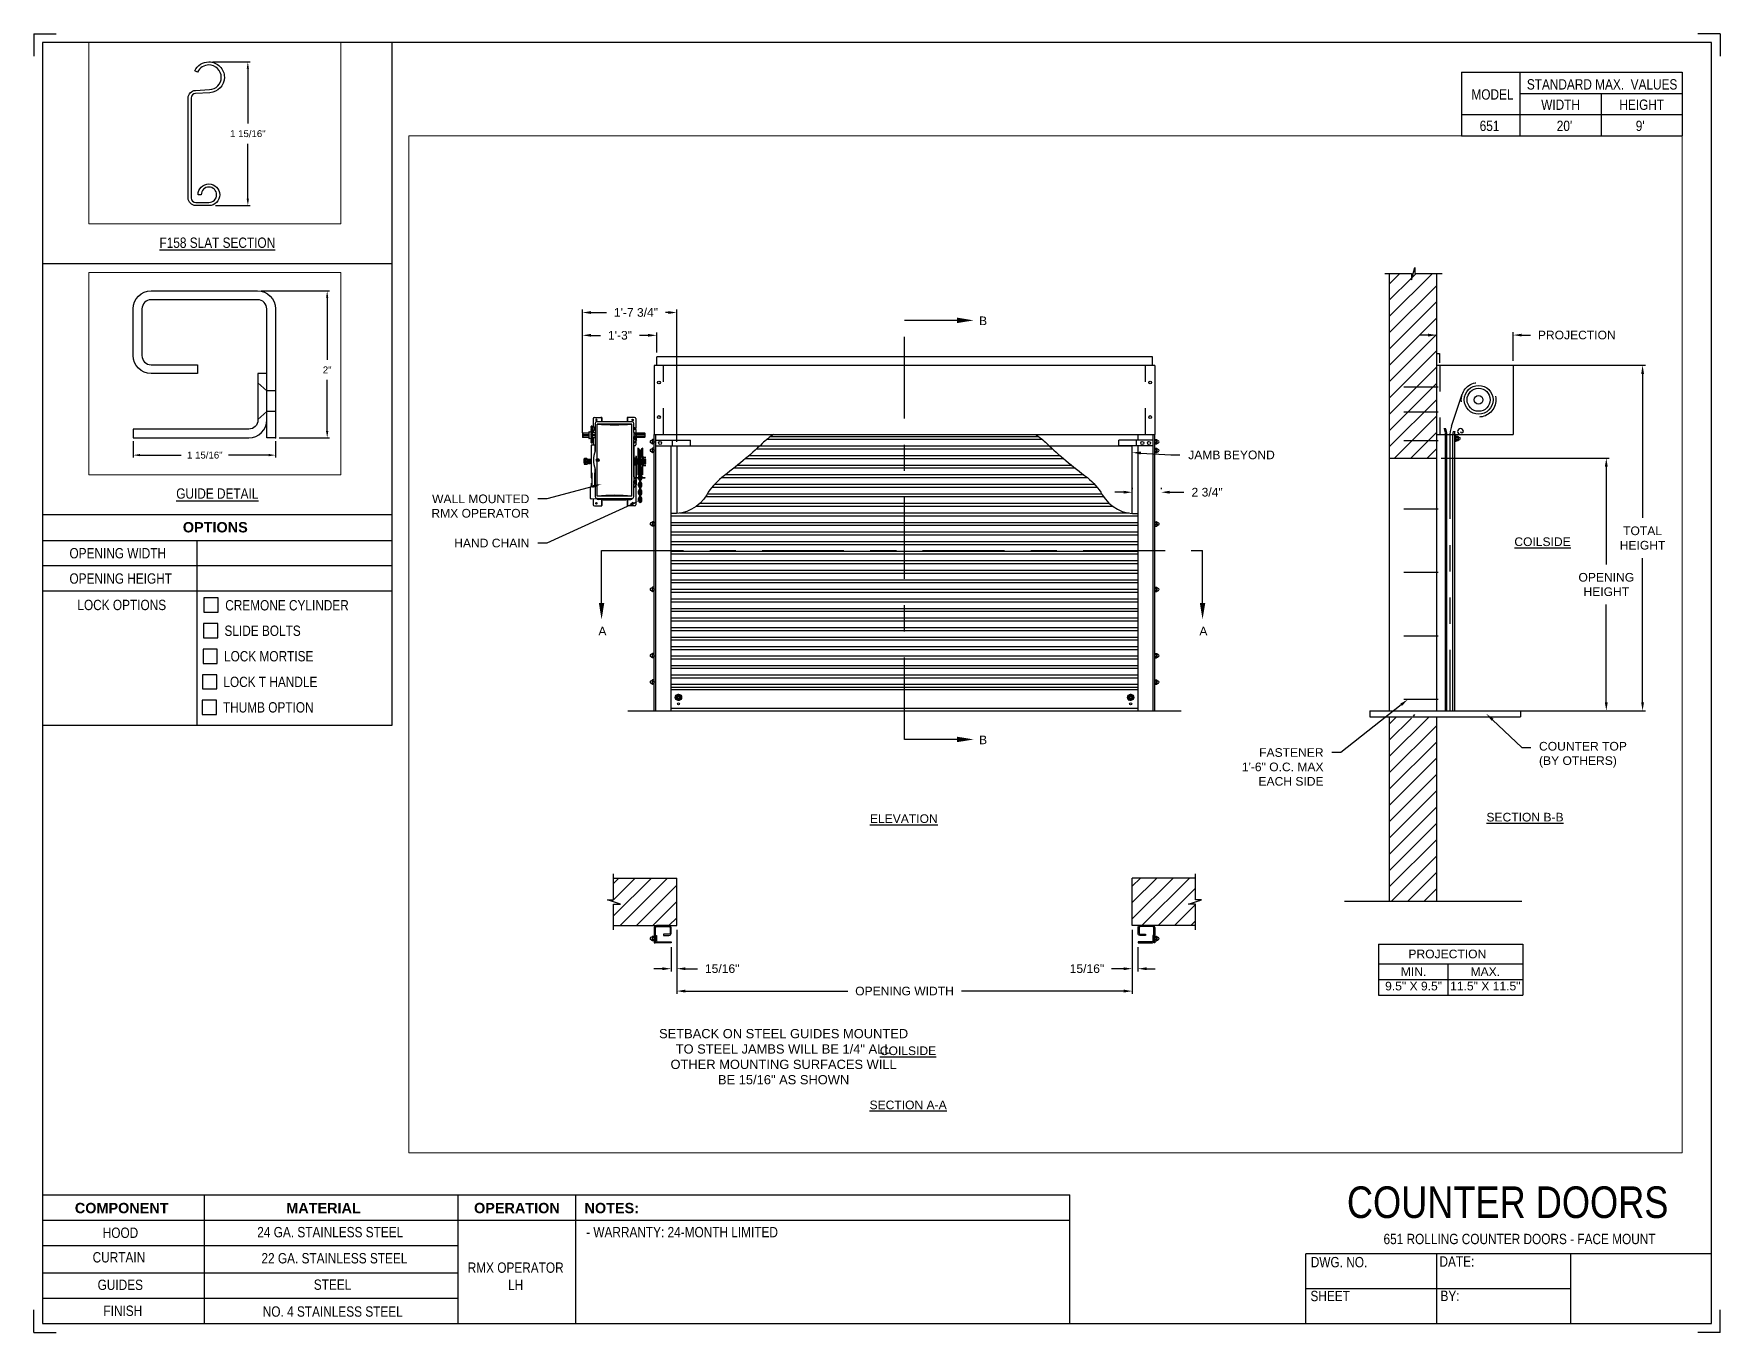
# Paper-space layout '651 OPERATOR LH' of a CAD drawing. Header units: inches. Extents: x 0.1 to 10.9, y 0.1 to 8.4.
# The model-space entities are those that its viewports show. They can reach past a viewport. Long polylines and large blocks are cut down to what shows.
import ezdxf
from ezdxf import colors
from ezdxf.entities.mleader import LeaderData, LeaderLine
from ezdxf.math import Vec2, Vec3

# ---------------------------------------------------------------- set-up
doc = ezdxf.new("R2010")
doc.units = ezdxf.units.IN
doc.header["$LTSCALE"] = 0.25
doc.header["$MEASUREMENT"] = 0
for name, pattern in [('CENTER', [2, 1.25, -0.25, 0.25, -0.25]), ('CENTER2', [1.125, 0.75, -0.125, 0.125, -0.125]), ('HIDDEN', [0.375, 0.25, -0.125]), ('HIDDEN2', [0.1875, 0.125, -0.0625]), ('PHANTOM', [2.5, 1.25, -0.25, 0.25, -0.25, 0.25, -0.25])]:
    doc.linetypes.add(name, pattern=pattern)
for name, color, linetype in [('ANNOTATIONS', 1, 'Continuous'), ('DETAILS', 4, 'Continuous'), ('RMX OPERATOR LH', 7, 'Continuous'), ('SECTION CUTS', 6, 'CENTER'), ('TITLE BLOCK', 7, 'Continuous')]:
    doc.layers.add(name, color=color, linetype=linetype)
doc.styles.add('ARIAL', font='arial.ttf', dxfattribs={"height": 0.09375})
doc.styles.add('CADdetails-DIMENSIONS', font='ARIALN.TTF', dxfattribs={"height": 2.38})
doc.styles.get("Standard").update_dxf_attribs({"font": 'romans.shx'})
doc.dimstyles.new('ARIAL', dxfattribs={"dimtxt": 0.09375, "dimasz": 0.09375, "dimexe": 0.03125, "dimexo": 0.046875, "dimgap": 0.09, "dimtad": 0, "dimtih": 1, "dimtoh": 1, "dimdec": 4, "dimzin": 0, "dimdsep": 46, "dimlunit": 4, "dimtxsty": 'ARIAL', "dimcen": 0.09, "dimadec": 0, "dimazin": 0, "dimtfac": 1, "dimtdec": 4, "dimtix": 1, "dimtofl": 0, "dimtmove": 0, "dimatfit": 3, "dimfxl": 0.18, "dimfrac": 2, "dimtolj": 1, "dimtzin": 0, "dimarcsym": 0})
doc.dimstyles.new('STANDARD$0', dxfattribs={"dimtxt": 0.09375, "dimasz": 0.09375, "dimexe": 0.03125, "dimexo": 0.046875, "dimgap": 0.09, "dimtad": 0, "dimtih": 1, "dimtoh": 1, "dimdec": 4, "dimzin": 0, "dimdsep": 46, "dimtxsty": 'ARIAL', "dimcen": 0.09, "dimadec": 0, "dimazin": 0, "dimtfac": 1, "dimtdec": 4, "dimtofl": 0, "dimtmove": 0, "dimatfit": 1, "dimfxl": 1, "dimtolj": 1, "dimtzin": 0, "dimarcsym": 0})
pattern_1 = [(45, (-18.19832, -37.69023), (-0.088388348, 0.088388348), [])]
pattern_2 = [(45, (-18.69422, -37.69023), (-0.08838835, 0.08838835), [])]

psp = doc.layouts.new('651 OPERATOR LH')

# ---------------------------------------------------------------- texts
at = {"layer": 'TITLE BLOCK', "attachment_point": 2, "style": 'CADdetails-DIMENSIONS'}
for s, width, insert, char_height in [('MODEL', 0.28815, (9.45, 8.068), 0.0664), ('STANDARD MAX.  VALUES', 1.75949, (10.155, 8.133), 0.06641), ('WIDTH', 0.42908, (9.888, 8.002), 0.0664), ('HEIGHT', 0.42908, (10.41, 8.002), 0.0664), ('\\pxqc;651', 0.29952, (9.431, 7.866), 0.0664)]:
    psp.add_mtext_dynamic_manual_height_columns(s, width=width, gutter_width=1.363, heights=[0], dxfattribs=dict(at, insert=insert, char_height=char_height))
at = {"layer": 'TITLE BLOCK', "style": 'CADdetails-DIMENSIONS'}
for s, insert, char_height, width, attachment_point in [("20'", (9.913, 7.866), 0.0664, 1.75949, 2), ("9'", (10.4, 7.866), 0.0664, 1.75949, 2), ('{\\LF158 SLAT SECTION}', (1.248, 7.114), 0.06641, 1.75949, 2), ('{\\LGUIDE DETAIL}', (1.248, 5.5), 0.06641, 1.75949, 2), ('{\\fArial|b1|i0|c0|p34;OPTIONS}', (1.235, 5.283), 0.06641, 1.75949, 2), ('OPENING WIDTH', (0.297, 5.116), 0.06641, 1.30693, 1), ('OPENING HEIGHT', (0.297, 4.953), 0.06641, 1.30693, 1), ('LOCK OPTIONS', (0.348, 4.783), 0.06641, 1.30693, 1), ('CREMONE CYLINDER', (1.299, 4.781), 0.06641, 1.23928, 1), ('SLIDE BOLTS', (1.294, 4.617), 0.06641, 1.53035, 1), ('LOCK MORTISE', (1.291, 4.453), 0.06641, 1.53035, 1), ('LOCK T HANDLE', (1.287, 4.288), 0.06641, 1.53035, 1), ('THUMB OPTION', (1.284, 4.124), 0.06641, 1.53035, 1), ('\\A1;\\pxqc;COUNTER DOORS', (10.642, 1.008), 0.20312, 2.18877, 3), ('{\\fArial|b1|i0|c0|p34;COMPONENT}', (0.633, 0.902), 0.06641, 1.75949, 2), ('{\\fArial|b1|i0|c0|p34;MATERIAL}', (1.931, 0.902), 0.06641, 1.75949, 2), ('{\\fArial|b1|i0|c0|p34;OPERATION}', (3.175, 0.902), 0.06641, 1.75949, 2), ('{\\fArial|b1|i0|c0|p34;NOTES:}', (3.785, 0.902), 0.06641, 1.75949, 2), ('HOOD', (0.625, 0.743), 0.0664, 1.75949, 2), ('  24 GA. STAINLESS STEEL', (1.953, 0.747), 0.06641, 1.75949, 2), ('\\pxql,t2;- WARRANTY: 24-MONTH LIMITED', (5.176, 0.747), 0.06641, 3.11182, 2), ('651 ROLLING COUNTER DOORS - FACE MOUNT', (9.624, 0.703), 0.06641, 2.79915, 2), ('CURTAIN', (0.615, 0.585), 0.0664, 1.75949, 2), ('  22 GA. STAINLESS STEEL', (1.98, 0.579), 0.06641, 1.75949, 2), ('DWG. NO.', (8.463, 0.554), 0.0664, 1.75949, 2), ('DATE:', (9.221, 0.558), 0.0664, 1.75949, 2), ('\\P\\PRMX OPERATOR \\PLH', (3.167, 0.74), 0.06641, 1.75949, 2), ('GUIDES', (0.624, 0.408), 0.0664, 1.75949, 2), ('STEEL', (1.989, 0.409), 0.0664, 1.75949, 2), ('SHEET', (8.406, 0.336), 0.0664, 1.75949, 2), ('BY:', (9.177, 0.337), 0.0664, 1.75949, 2), ('FINISH', (0.64, 0.241), 0.0664, 1.75949, 2), (' NO. 4 STAINLESS STEEL ', (1.98, 0.236), 0.06641, 1.75949, 2)]:
    psp.add_mtext(s, dxfattribs=dict(at, insert=insert, char_height=char_height, width=width, attachment_point=attachment_point))

msp = doc.modelspace()

# ---------------------------------------------------------------- texts
at = {"layer": 'ANNOTATIONS', "char_height": 0.09375, "attachment_point": 2, "style": 'ARIAL'}
for s, insert, width in [('{\\LCOILSIDE}', (186.4805, 222.50515), 1.3823677), ('{\\LELEVATION}', (179.55534, 219.50166), 3.0834986), ('{\\LSECTION B-B}', (186.29046, 219.51762), 1.3823677), ('{\\LCOILSIDE}', (179.60081, 216.98359), 1.3823677), ('{\\LSECTION A-A}', (179.60195, 216.39615), 1.3823677)]:
    msp.add_mtext(s, dxfattribs=dict(at, insert=insert, width=width))
for s, width, insert in [('PROJECTION ', 1.7594917, (185.44839, 218.03353)), ('MIN.\\P9.5" X 9.5" ', 0.6711642, (185.08236, 217.84154)), ('MAX.\\P11.5" X 11.5"', 0.7869326, (185.86001, 217.84154))]:
    msp.add_mtext_dynamic_manual_height_columns(s, width=width, gutter_width=1.36268, heights=[0], dxfattribs=dict(at, insert=insert))
at = {"layer": 'ANNOTATIONS', "linetype": 'Continuous', "insert": (176.90145, 217.17281), "char_height": 0.1, "attachment_point": 1, "style": 'ARIAL'}
msp.add_mtext('\\pxqc;SETBACK ON STEEL GUIDES MOUNTED\\PTO STEEL JAMBS WILL BE 1/4" ALL\\POTHER MOUNTING SURFACES WILL\\PBE 15/16" AS SHOWN', dxfattribs=at)
at = {"layer": 'SECTION CUTS', "style": 'ARIAL'}
for s, p in [('B', (180.37124, 224.80774)), ('A', (176.24391, 221.44212)), ('A', (182.75987, 221.44212)), ('B', (180.37124, 220.26202))]:
    msp.add_text(s, height=0.09375, dxfattribs=at).set_placement(p)

# ---------------------------------------------------------------- blocks, each defined once
blk = doc.blocks.new('*D5')
at = {"layer": 'ANNOTATIONS', "color": 0, "lineweight": -2, "transparency": 16777216}
for p, q in [((170.877, 254.326), (170.877, 254.107)), ((172.814, 254.326), (172.814, 254.107)), ((170.971, 254.138), (171.53, 254.138)), ((172.721, 254.138), (172.173, 254.138))]:
    blk.add_line(p, q, dxfattribs=at)
at = {"layer": 'ANNOTATIONS', "color": 0, "transparency": 16777216}
for points in [[(170.971, 254.154), (170.971, 254.123), (170.877, 254.138)], [(172.721, 254.154), (172.721, 254.123), (172.814, 254.138)]]:
    blk.add_solid(points, dxfattribs=at)
at = {"layer": 'defpoints', "color": 0, "transparency": 16777216}
for p in [(170.877, 254.373), (172.814, 254.373), (170.877, 254.138)]:
    blk.add_point(p, dxfattribs=at)
at = {"layer": 'ANNOTATIONS', "color": 0, "transparency": 16777216, "insert": (171.852, 254.138), "char_height": 0.09375, "attachment_point": 5, "style": 'ARIAL'}
blk.add_mtext('\\A1;1 15/16"', dxfattribs=at)
blk = doc.blocks.new('*D6')
at = {"layer": 'ANNOTATIONS', "color": 0, "lineweight": -2, "transparency": 16777216}
for p, q in [((172.616, 256.373), (173.547, 256.373)), ((173.516, 256.279), (173.516, 255.435)), ((173.516, 254.466), (173.516, 255.161)), ((172.861, 254.373), (173.547, 254.373))]:
    blk.add_line(p, q, dxfattribs=at)
at = {"layer": 'ANNOTATIONS', "color": 0, "transparency": 16777216}
for points in [[(173.5, 256.279), (173.531, 256.279), (173.516, 256.373)], [(173.5, 254.466), (173.531, 254.466), (173.516, 254.373)]]:
    blk.add_solid(points, dxfattribs=at)
at = {"layer": 'defpoints', "color": 0, "transparency": 16777216}
for p in [(172.569, 256.373), (173.516, 256.373), (172.814, 254.373)]:
    blk.add_point(p, dxfattribs=at)
at = {"layer": 'ANNOTATIONS', "color": 0, "transparency": 16777216, "insert": (173.516, 255.298), "char_height": 0.0938, "attachment_point": 5, "style": 'ARIAL'}
blk.add_mtext('\\A1;2"', dxfattribs=at)
blk = doc.blocks.new('*D34')
at = {"layer": 'ANNOTATIONS', "color": 0, "lineweight": -2, "transparency": 16777216}
for p, q in [((176.071, 223.64), (176.071, 224.976)), ((176.165, 224.945), (176.332, 224.945)), ((177.001, 224.945), (176.97, 224.945)), ((177.094, 223.543), (177.094, 224.976))]:
    blk.add_line(p, q, dxfattribs=at)
at = {"layer": 'ANNOTATIONS', "color": 0, "transparency": 16777216}
for points in [[(176.165, 224.96), (176.165, 224.929), (176.071, 224.945)], [(177.001, 224.96), (177.001, 224.929), (177.094, 224.945)]]:
    blk.add_solid(points, dxfattribs=at)
at = {"layer": 'defpoints', "color": 0, "transparency": 16777216}
for p in [(176.071, 224.945), (176.071, 223.593), (177.094, 223.496)]:
    blk.add_point(p, dxfattribs=at)
at = {"layer": 'ANNOTATIONS', "color": 0, "transparency": 16777216, "insert": (176.651, 224.945), "char_height": 0.09375, "attachment_point": 5, "style": 'ARIAL'}
blk.add_mtext('\\A1;1\'-7 3/4"', dxfattribs=at)
blk = doc.blocks.new('*D35')
at = {"layer": 'ANNOTATIONS', "color": 0, "lineweight": -2, "transparency": 16777216}
for p, q in [((176.071, 223.683), (176.071, 224.728)), ((176.165, 224.697), (176.268, 224.697)), ((176.782, 224.697), (176.689, 224.697)), ((176.876, 224.512), (176.876, 224.728))]:
    blk.add_line(p, q, dxfattribs=at)
at = {"layer": 'ANNOTATIONS', "color": 0, "transparency": 16777216}
for points in [[(176.165, 224.713), (176.165, 224.682), (176.071, 224.697)], [(176.782, 224.713), (176.782, 224.682), (176.876, 224.697)]]:
    blk.add_solid(points, dxfattribs=at)
at = {"layer": 'defpoints', "color": 0, "transparency": 16777216}
for p in [(176.071, 224.697), (176.876, 224.465), (176.071, 223.636)]:
    blk.add_point(p, dxfattribs=at)
at = {"layer": 'ANNOTATIONS', "color": 0, "transparency": 16777216, "insert": (176.478, 224.697), "char_height": 0.0938, "attachment_point": 5, "style": 'ARIAL'}
blk.add_mtext('\\A1;1\'-3"', dxfattribs=at)
blk = doc.blocks.new('*D36')
at = {"layer": 'ANNOTATIONS', "color": 0, "lineweight": -2, "transparency": 16777216}
for p, q in [((181.938, 222.995), (181.844, 222.995)), ((182.032, 223.042), (182.032, 223.027)), ((182.344, 223.042), (182.344, 223.027)), ((182.438, 222.995), (182.591, 222.995))]:
    blk.add_line(p, q, dxfattribs=at)
at = {"layer": 'ANNOTATIONS', "color": 0, "transparency": 16777216}
for points in [[(181.938, 223.011), (181.938, 222.98), (182.032, 222.995)], [(182.438, 223.011), (182.438, 222.98), (182.344, 222.995)]]:
    blk.add_solid(points, dxfattribs=at)
at = {"layer": 'defpoints', "color": 0, "transparency": 16777216}
for p in [(182.032, 222.995), (182.344, 222.995), (182.344, 222.995)]:
    blk.add_point(p, dxfattribs=at)
at = {"layer": 'ANNOTATIONS', "color": 0, "transparency": 16777216, "insert": (182.844, 222.995), "char_height": 0.0938, "attachment_point": 5, "style": 'ARIAL'}
blk.add_mtext('\\A1;2 3/4"', dxfattribs=at)
blk = doc.blocks.new('*D42')
at = {"layer": 'ANNOTATIONS', "color": 0, "lineweight": -2, "transparency": 16777216}
for p, q in [((177.094, 218.247), (177.094, 217.553)), ((182.032, 218.247), (182.032, 217.553)), ((177.188, 217.584), (178.947, 217.584)), ((181.938, 217.584), (180.18, 217.584))]:
    blk.add_line(p, q, dxfattribs=at)
at = {"layer": 'ANNOTATIONS', "color": 0, "transparency": 16777216}
for points in [[(177.188, 217.6), (177.188, 217.568), (177.094, 217.584)], [(181.938, 217.6), (181.938, 217.568), (182.032, 217.584)]]:
    blk.add_solid(points, dxfattribs=at)
at = {"layer": 'defpoints', "color": 0, "transparency": 16777216}
for p in [(177.094, 218.294), (182.032, 218.294), (182.032, 217.584)]:
    blk.add_point(p, dxfattribs=at)
at = {"layer": 'ANNOTATIONS', "color": 0, "transparency": 16777216, "insert": (179.563, 217.584), "char_height": 0.09375, "width": 2.38041, "attachment_point": 5, "style": 'ARIAL'}
blk.add_mtext('\\A1;OPENING WIDTH', dxfattribs=at)
blk = doc.blocks.new('*D40')
at = {"layer": 'ANNOTATIONS', "color": 0, "lineweight": -2, "transparency": 16777216}
for p, q in [((182.032, 218.247), (182.032, 217.796)), ((182.094, 218.06), (182.094, 217.796)), ((181.938, 217.827), (181.808, 217.827)), ((182.188, 217.827), (182.282, 217.827))]:
    blk.add_line(p, q, dxfattribs=at)
at = {"layer": 'ANNOTATIONS', "color": 0, "transparency": 16777216}
for points in [[(181.938, 217.842), (181.938, 217.811), (182.032, 217.827)], [(182.188, 217.842), (182.188, 217.811), (182.094, 217.827)]]:
    blk.add_solid(points, dxfattribs=at)
at = {"layer": 'defpoints', "color": 0, "transparency": 16777216}
for p in [(182.032, 218.294), (182.094, 218.107), (182.094, 217.827)]:
    blk.add_point(p, dxfattribs=at)
at = {"layer": 'ANNOTATIONS', "color": 0, "transparency": 16777216, "insert": (181.541, 217.827), "char_height": 0.0938, "attachment_point": 5, "style": 'ARIAL'}
blk.add_mtext('\\A1;15/16"', dxfattribs=at)
blk = doc.blocks.new('*D41')
at = {"layer": 'ANNOTATIONS', "color": 0, "lineweight": -2, "transparency": 16777216}
for p, q in [((177.094, 218.247), (177.094, 217.796)), ((177.032, 218.06), (177.032, 217.796)), ((176.938, 217.827), (176.844, 217.827)), ((177.188, 217.827), (177.319, 217.827))]:
    blk.add_line(p, q, dxfattribs=at)
at = {"layer": 'ANNOTATIONS', "color": 0, "transparency": 16777216}
for points in [[(176.938, 217.842), (176.938, 217.811), (177.032, 217.827)], [(177.188, 217.842), (177.188, 217.811), (177.094, 217.827)]]:
    blk.add_solid(points, dxfattribs=at)
at = {"layer": 'defpoints', "color": 0, "transparency": 16777216}
for p in [(177.094, 218.294), (177.032, 218.107), (177.032, 217.827)]:
    blk.add_point(p, dxfattribs=at)
at = {"layer": 'ANNOTATIONS', "color": 0, "transparency": 16777216, "insert": (177.586, 217.827), "char_height": 0.0938, "attachment_point": 5, "style": 'ARIAL'}
blk.add_mtext('\\A1;15/16"', dxfattribs=at)
blk = doc.blocks.new('*X8')
at = {"color": 0, "linetype": 'Continuous'}
for p, q in [((2.144, 5.299), (2.185, 5.339)), ((2.144, 5.304), (2.18, 5.339)), ((2.144, 5.309), (2.174, 5.339)), ((2.145, 5.294), (2.189, 5.338)), ((2.146, 5.317), (2.167, 5.338)), ((2.147, 5.29), (2.193, 5.336)), ((2.149, 5.287), (2.167, 5.305)), ((2.164, 5.274), (2.209, 5.319)), ((2.168, 5.272), (2.211, 5.315)), ((2.172, 5.271), (2.212, 5.311)), ((2.177, 5.271), (2.212, 5.306)), ((2.178, 5.316), (2.196, 5.334)), ((2.183, 5.315), (2.2, 5.332)), ((2.186, 5.313), (2.203, 5.329)), ((2.188, 5.31), (2.205, 5.326)), ((2.189, 5.305), (2.207, 5.323)), ((2.151, 5.284), (2.168, 5.3)), ((2.154, 5.281), (2.17, 5.297)), ((2.157, 5.278), (2.174, 5.295)), ((2.16, 5.276), (2.178, 5.294)), ((2.183, 5.271), (2.212, 5.3)), ((2.191, 5.273), (2.21, 5.293))]:
    blk.add_line(p, q, dxfattribs=at)
blk = doc.blocks.new('*D37')
at = {"layer": 'ANNOTATIONS', "color": 0, "lineweight": -2, "transparency": 16777216}
for p, q in [((185.24, 224.7), (185.147, 224.7)), ((185.334, 224.546), (185.334, 224.731)), ((186.163, 224.42), (186.163, 224.731)), ((186.256, 224.7), (186.35, 224.7))]:
    blk.add_line(p, q, dxfattribs=at)
at = {"layer": 'ANNOTATIONS', "color": 0, "transparency": 16777216}
for points in [[(185.24, 224.715), (185.24, 224.684), (185.334, 224.7)], [(186.256, 224.715), (186.256, 224.684), (186.163, 224.7)]]:
    blk.add_solid(points, dxfattribs=at)
at = {"layer": 'defpoints', "color": 0, "transparency": 16777216}
for p in [(186.163, 224.7), (185.334, 224.499), (186.163, 224.373)]:
    blk.add_point(p, dxfattribs=at)
at = {"layer": 'ANNOTATIONS', "color": 0, "transparency": 16777216, "insert": (186.852, 224.7), "char_height": 0.09375, "attachment_point": 5, "style": 'ARIAL'}
blk.add_mtext('\\A1;PROJECTION', dxfattribs=at)
blk = doc.blocks.new('*D38')
at = {"layer": 'ANNOTATIONS', "color": 0, "lineweight": -2, "transparency": 16777216}
for p, q in [((185.381, 223.366), (187.203, 223.366)), ((187.172, 223.272), (187.172, 222.212)), ((187.172, 220.717), (187.172, 221.777)), ((185.631, 220.623), (187.203, 220.623))]:
    blk.add_line(p, q, dxfattribs=at)
at = {"layer": 'ANNOTATIONS', "color": 0, "transparency": 16777216}
for points in [[(187.156, 223.272), (187.187, 223.272), (187.172, 223.366)], [(187.156, 220.717), (187.187, 220.717), (187.172, 220.623)]]:
    blk.add_solid(points, dxfattribs=at)
at = {"layer": 'defpoints', "color": 0, "transparency": 16777216}
for p in [(185.334, 223.366), (185.584, 220.623), (187.172, 220.623)]:
    blk.add_point(p, dxfattribs=at)
at = {"layer": 'ANNOTATIONS', "color": 0, "transparency": 16777216, "insert": (187.172, 221.994), "char_height": 0.09375, "attachment_point": 5, "style": 'ARIAL'}
blk.add_mtext('\\A1;OPENING \\PHEIGHT', dxfattribs=at)
blk = doc.blocks.new('*D39')
at = {"layer": 'ANNOTATIONS', "color": 0, "lineweight": -2, "transparency": 16777216}
for p, q in [((186.131, 224.373), (187.597, 224.373)), ((187.565, 224.279), (187.565, 222.716)), ((187.565, 220.717), (187.565, 222.281)), ((186.131, 220.623), (187.597, 220.623))]:
    blk.add_line(p, q, dxfattribs=at)
at = {"layer": 'ANNOTATIONS', "color": 0, "transparency": 16777216}
for points in [[(187.55, 224.279), (187.581, 224.279), (187.565, 224.373)], [(187.55, 220.717), (187.581, 220.717), (187.565, 220.623)]]:
    blk.add_solid(points, dxfattribs=at)
at = {"layer": 'defpoints', "color": 0, "transparency": 16777216}
for p in [(186.084, 224.373), (186.084, 220.623), (187.565, 220.623)]:
    blk.add_point(p, dxfattribs=at)
at = {"layer": 'ANNOTATIONS', "color": 0, "transparency": 16777216, "insert": (187.565, 222.498), "char_height": 0.0938, "attachment_point": 5, "style": 'ARIAL'}
blk.add_mtext('\\A1;TOTAL \\PHEIGHT', dxfattribs=at)
blk = doc.blocks.new('*D62')
at = {"layer": 'ANNOTATIONS', "color": 0, "lineweight": -2, "transparency": 16777216}
for p, q in [((171.954, 259.415), (172.468, 259.415)), ((172.437, 259.321), (172.437, 258.576)), ((172.437, 257.554), (172.437, 258.299)), ((171.996, 257.46), (172.468, 257.46))]:
    blk.add_line(p, q, dxfattribs=at)
at = {"layer": 'ANNOTATIONS', "color": 0, "transparency": 16777216}
for points in [[(172.421, 259.321), (172.452, 259.321), (172.437, 259.415)], [(172.421, 257.554), (172.452, 257.554), (172.437, 257.46)]]:
    blk.add_solid(points, dxfattribs=at)
at = {"layer": 'defpoints', "color": 0, "transparency": 16777216}
for p in [(171.907, 259.415), (171.949, 257.46), (172.437, 257.46)]:
    blk.add_point(p, dxfattribs=at)
at = {"layer": 'ANNOTATIONS', "color": 0, "transparency": 16777216, "insert": (172.437, 258.438), "char_height": 0.09375, "attachment_point": 5, "style": 'ARIAL'}
blk.add_mtext('\\A1;1 15/16"', dxfattribs=at)

# ---------------------------------------------------------------- dimensions: what is measured, and where the dimension line sits
at = {"layer": 'ANNOTATIONS'}
for base, p1, p2, angle, text, picture, middle in [((172.43684, 257.46018), (171.90727, 259.41499), (171.94944, 257.46018), 90, '1 15/16"', '*D62', (172.43684, 258.43759)), ((176.07147, 224.94484), (177.09447, 223.49608), (176.07147, 223.59302), 180, '1\'-7 3/4"', '*D34', (176.65106, 224.94484)), ((176.07147, 224.69722), (176.87572, 224.46483), (176.07147, 223.63595), 180, '1\'-3"', '*D35', (176.47842, 224.69722))]:
    dim = msp.add_linear_dim(base=base, p1=p1, p2=p2, angle=angle, text=text, dimstyle='STANDARD$0', dxfattribs=at)
    dim.commit()
    dim.dimension.update_dxf_attribs({"geometry": picture, "text_midpoint": middle, "dimtype": 160})
for base, p2, angle, picture, middle in [((173.51571, 256.37255), (172.56934, 256.37255), 90, '*D6', (173.51571, 255.29795)), ((170.87684, 254.13825), (170.87684, 254.37255), 180, '*D5', (171.85177, 254.13825))]:
    dim = msp.add_linear_dim(base=base, p1=(172.81434, 254.37255), p2=p2, angle=angle, dimstyle='ARIAL', dxfattribs=at)
    dim.commit()
    dim.dimension.update_dxf_attribs({"geometry": picture, "text_midpoint": middle, "dimtype": 160})
for base, p1, p2, text, picture, middle in [((186.16255, 224.69962), (185.33411, 224.49889), (186.16255, 224.37308), 'PROJECTION', '*D37', (186.85166, 224.69962)), ((182.34447, 222.99532), (182.03197, 222.99532), (182.34447, 222.99532), '2 3/4"', '*D36', (182.84447, 222.99532)), ((177.03197, 217.82685), (177.09447, 218.29419), (177.03197, 218.10679), '15/16"', '*D41', (177.58554, 217.82685)), ((182.09447, 217.82685), (182.03197, 218.29419), (182.09447, 218.10679), '15/16"', '*D40', (181.54089, 217.82685))]:
    dim = msp.add_linear_dim(base=base, p1=p1, p2=p2, text=text, dimstyle='STANDARD$0', dxfattribs=at)
    dim.commit()
    dim.dimension.update_dxf_attribs({"geometry": picture, "text_midpoint": middle, "dimtype": 160})
for base, p1, p2, text, picture, middle in [((187.56544, 220.62308), (186.08411, 224.37308), (186.08411, 220.62308), 'TOTAL \\PHEIGHT', '*D39', (187.56544, 222.49808)), ((187.17169, 220.62308), (185.33411, 223.36588), (185.58442, 220.62308), 'OPENING \\PHEIGHT', '*D38', (187.17169, 221.99448))]:
    dim = msp.add_linear_dim(base=base, p1=p1, p2=p2, angle=90, text=text, dimstyle='STANDARD$0', dxfattribs=at)
    dim.commit()
    dim.dimension.update_dxf_attribs({"geometry": picture, "text_midpoint": middle})
dim = msp.add_linear_dim(base=(182.03197, 217.58397), p1=(177.09447, 218.29419), p2=(182.03197, 218.29419), text='OPENING WIDTH', dimstyle='STANDARD$0', dxfattribs=at)
dim.commit()
dim.dimension.update_dxf_attribs({"geometry": '*D42', "text_midpoint": (179.56322, 217.58397)})

# ---------------------------------------------------------------- hatches: boundary and pattern name
at = {"layer": 'RMX OPERATOR LH', "linetype": 'Continuous'}
h = msp.add_hatch(dxfattribs=at)
h.set_pattern_fill('ANSI31', color=256, style=0)
h.set_pattern_definition(pattern_1)
h.paths.add_polyline_path([(185.33411, 224.63301), (185.33411, 225.3676), (185.09762, 225.3676), (185.09762, 225.43226), (185.0592, 225.2989), (185.0592, 225.3676), (184.81849, 225.3676), (184.81849, 224.8173)])
h.paths.add_polyline_path([(184.81849, 224.8173), (184.81849, 223.36588), (185.33411, 223.36588), (185.33411, 224.61925), (185.33411, 224.63301)])
h = msp.add_hatch(dxfattribs=at)
h.set_pattern_fill('ANSI31', color=256, style=0)
h.set_pattern_definition(pattern_1)
h.paths.add_polyline_path([(185.33411, 220.55908), (185.09762, 220.55908), (185.09762, 220.62373), (185.0592, 220.49038), (185.0592, 220.55908), (184.81849, 220.55908), (184.81849, 218.55736), (185.33411, 218.55736)])
at = {"layer": 'RMX OPERATOR LH'}
h = msp.add_hatch(dxfattribs=at)
h.set_pattern_fill('ANSI31', color=256, style=0)
h.set_pattern_definition(pattern_2)
h.paths.add_polyline_path([(177.09447, 218.80981), (176.40697, 218.80981), (176.40697, 218.57261), (176.34286, 218.57261), (176.48493, 218.52571), (176.40697, 218.52571), (176.40697, 218.29419), (177.09447, 218.29419), (177.09447, 218.45669)])
h = msp.add_hatch(dxfattribs=at)
h.set_pattern_fill('ANSI31', color=256, style=0)
h.set_pattern_definition(pattern_2)
h.paths.add_polyline_path([(182.78357, 218.57261), (182.71947, 218.57261), (182.71947, 218.80981), (182.03197, 218.80981), (182.03197, 218.29419), (182.05014, 218.29419), (182.71947, 218.29419), (182.71947, 218.52571), (182.6415, 218.52571)])

# ---------------------------------------------------------------- linework, layer by layer
at = {"layer": 'ANNOTATIONS'}
for p, q in [((184.70218, 218.09296), (184.70218, 217.54159)), ((184.70218, 218.09296), (186.26729, 218.09296)), ((186.26729, 218.09296), (186.26729, 217.54159)), ((184.70218, 217.88149), (186.26729, 217.88149)), ((185.45255, 217.88149), (185.45255, 217.54159)), ((184.70218, 217.71154), (186.26729, 217.71154)), ((184.70218, 217.54159), (186.26729, 217.54159))]:
    msp.add_line(p, q, dxfattribs=at)
at = {"layer": 'DETAILS'}
for p, q in [((171.9065, 259.41499), (171.90726, 259.41499)), ((171.9065, 259.37299), (171.90726, 259.37299)), ((171.12184, 256.37255), (172.56934, 256.37255)), ((172.57434, 255.12255), (172.69434, 255.01317)), ((172.81434, 255.01317), (172.69434, 255.01317)), ((172.57434, 254.62255), (172.69434, 254.73192)), ((172.81434, 254.73192), (172.69434, 254.73192))]:
    msp.add_line(p, q, dxfattribs=at)
msp.add_lwpolyline([(172.11727, 259.20499, -0.39895955), (171.91826, 258.99528), (171.72602, 258.9852, 0.39895955), (171.66726, 258.92329), (171.66726, 257.56418, 0.41421356), (171.72926, 257.50218), (171.90726, 257.50218, 2.41421356), (171.80226, 257.60718), (171.76026, 257.60718, -2.41421356), (171.90726, 257.46018), (171.72926, 257.46018, -0.41421356), (171.62526, 257.56418), (171.62526, 258.92329, -0.39895955), (171.72382, 259.02715), (171.91607, 259.03722, 0.39895955), (172.07527, 259.20499, 0.41491795), (171.90687, 259.37299, 0.29455643), (171.75408, 259.27495), (171.75377, 259.27426), (171.71555, 259.29168), (171.71586, 259.29237, -0.29428604), (171.9069, 259.41499, -0.41473176)], format="xyb", close=True, dxfattribs=at)
for points in [[(172.56934, 256.37255, -0.41421356), (172.81434, 256.12755), (172.81434, 254.37255), (172.69434, 254.37255), (172.69434, 256.12755, 0.41421356), (172.56934, 256.25255), (171.12184, 256.25255, 0.41421356), (170.99684, 256.12755), (170.99684, 255.49255, 0.41421356), (171.12184, 255.36755), (171.75184, 255.36755), (171.75184, 255.24755), (171.12184, 255.24755, -0.41421356), (170.87684, 255.49255), (170.87684, 256.12755, -0.41421356), (171.12184, 256.37255)], [(172.69434, 255.24755), (172.57434, 255.24755), (172.57434, 254.61755, -0.41421356), (172.44934, 254.49255), (170.87684, 254.49255), (170.87684, 254.37255), (172.44934, 254.37255, 0.41421356), (172.69434, 254.61755)]]:
    msp.add_lwpolyline(points, format="xyb", dxfattribs=at)
msp.add_point((172.81434, 254.37255), dxfattribs=at)
msp.add_point((172.81434, 254.37255), dxfattribs=at)
at = {"layer": 'RMX OPERATOR LH', "linetype": 'Continuous'}
for p, q in [((184.7721, 225.3676), (185.0592, 225.3676)), ((184.81849, 225.3676), (184.81849, 220.62308)), ((185.0592, 225.2989), (185.09762, 225.43226)), ((185.0592, 225.3676), (185.0592, 225.2989)), ((185.09762, 225.43226), (185.09762, 225.3676)), ((185.09762, 225.3676), (185.39281, 225.3676)), ((185.33411, 220.62308), (185.33411, 225.3676)), ((182.27611, 224.37108), (176.85032, 224.37108)), ((176.85032, 224.37108), (176.85032, 223.62308)), ((182.25072, 224.46483), (176.87572, 224.46483)), ((176.87572, 224.37108), (176.87572, 224.46483)), ((182.25072, 224.37108), (182.25072, 224.46483)), ((182.27611, 224.37108), (182.27611, 223.62308)), ((185.33411, 224.49889), (185.36284, 224.49889)), ((185.33411, 224.37308), (186.16255, 224.37308)), ((185.36284, 224.49889), (185.36284, 224.39918)), ((186.16255, 224.37308), (186.16255, 223.62308)), ((176.85032, 224.17676), (176.85032, 223.81739)), ((185.49436, 223.71216), (185.6097, 224.05748)), ((176.16404, 223.70908), (176.16526, 223.70908)), ((176.16404, 223.70468), (176.16404, 223.70908)), ((176.16526, 223.70468), (176.16404, 223.70468)), ((176.16404, 223.69687), (176.16526, 223.69687)), ((176.16404, 223.69247), (176.16404, 223.69687)), ((176.16404, 223.69687), (176.16526, 223.69687)), ((176.16404, 223.69247), (176.16404, 223.69687)), ((176.16526, 223.69247), (176.16404, 223.69247)), ((176.16526, 223.69247), (176.16404, 223.69247)), ((176.16404, 223.68466), (176.16526, 223.68466)), ((176.16404, 223.68026), (176.16404, 223.68466)), ((176.16526, 223.68026), (176.16404, 223.68026)), ((176.16404, 223.67245), (176.16526, 223.67245)), ((176.16404, 223.66805), (176.16404, 223.67245)), ((176.16404, 223.67245), (176.16526, 223.67245)), ((176.16404, 223.66805), (176.16404, 223.67245)), ((176.16526, 223.66805), (176.16404, 223.66805)), ((176.16526, 223.66805), (176.16404, 223.66805)), ((176.16404, 223.66024), (176.16526, 223.66024)), ((176.16404, 223.65584), (176.16404, 223.66024)), ((176.16526, 223.65584), (176.16404, 223.65584)), ((176.16404, 223.64803), (176.16526, 223.64803)), ((176.16404, 223.64363), (176.16404, 223.64803)), ((176.16404, 223.64803), (176.16526, 223.64803)), ((176.16404, 223.64363), (176.16404, 223.64803)), ((176.16526, 223.64363), (176.16404, 223.64363)), ((176.16526, 223.64363), (176.16404, 223.64363)), ((176.17723, 223.7121), (176.16526, 223.7121)), ((176.16526, 223.7121), (176.16526, 223.68944)), ((176.16673, 223.68944), (176.16526, 223.68944)), ((176.16673, 223.68944), (176.16526, 223.68944)), ((176.16673, 223.68768), (176.16526, 223.68768)), ((176.16526, 223.68768), (176.16526, 223.66502)), ((176.16673, 223.66502), (176.16526, 223.66502)), ((176.16673, 223.66502), (176.16526, 223.66502)), ((176.16673, 223.66326), (176.16526, 223.66326)), ((176.16526, 223.66326), (176.16526, 223.6406)), ((176.16673, 223.6406), (176.16526, 223.6406)), ((176.16673, 223.6406), (176.16526, 223.6406)), ((176.16673, 223.63885), (176.16526, 223.63885)), ((176.16526, 223.63885), (176.16526, 223.61618)), ((176.16673, 223.7121), (176.16673, 223.53072)), ((176.16673, 223.70165), (176.16819, 223.70165)), ((176.16673, 223.69989), (176.16819, 223.69989)), ((176.16673, 223.69989), (176.16819, 223.69989)), ((176.16673, 223.67723), (176.16819, 223.67723)), ((176.16673, 223.67547), (176.16819, 223.67547)), ((176.16673, 223.67547), (176.16819, 223.67547)), ((176.16673, 223.65281), (176.16819, 223.65281)), ((176.16673, 223.65105), (176.16819, 223.65105)), ((176.16673, 223.65105), (176.16819, 223.65105)), ((176.16819, 223.7121), (176.16819, 223.70165)), ((176.16819, 223.71054), (176.1743, 223.71054)), ((176.1743, 223.70419), (176.16819, 223.70419)), ((176.16819, 223.69989), (176.16819, 223.67723)), ((176.16819, 223.69833), (176.1743, 223.69833)), ((176.1743, 223.69198), (176.16819, 223.69198)), ((176.16819, 223.68612), (176.1743, 223.68612)), ((176.1743, 223.67977), (176.16819, 223.67977)), ((176.16819, 223.67547), (176.16819, 223.65281)), ((176.16819, 223.67391), (176.1743, 223.67391)), ((176.16819, 223.66756), (176.1743, 223.66756)), ((176.1743, 223.66121), (176.16819, 223.66121)), ((176.16819, 223.65535), (176.1743, 223.65535)), ((176.16819, 223.65105), (176.16819, 223.62839)), ((176.1743, 223.649), (176.16819, 223.649)), ((176.16819, 223.64314), (176.1743, 223.64314)), ((176.1743, 223.7121), (176.1743, 223.70165)), ((176.1743, 223.70165), (176.17576, 223.70165)), ((176.1743, 223.69989), (176.1743, 223.67723)), ((176.1743, 223.69989), (176.17576, 223.69989)), ((176.1743, 223.69989), (176.17576, 223.69989)), ((176.1743, 223.67723), (176.17576, 223.67723)), ((176.1743, 223.67547), (176.1743, 223.65281)), ((176.1743, 223.67547), (176.17576, 223.67547)), ((176.1743, 223.67547), (176.17576, 223.67547)), ((176.1743, 223.65281), (176.17576, 223.65281)), ((176.1743, 223.65105), (176.1743, 223.62839)), ((176.1743, 223.65105), (176.17576, 223.65105)), ((176.1743, 223.65105), (176.17576, 223.65105)), ((176.17576, 223.7121), (176.17576, 223.53072)), ((176.17723, 223.68944), (176.17576, 223.68944)), ((176.17723, 223.68768), (176.17576, 223.68768)), ((176.17723, 223.66502), (176.17576, 223.66502)), ((176.17723, 223.66326), (176.17576, 223.66326)), ((176.17723, 223.6406), (176.17576, 223.6406)), ((176.17723, 223.63885), (176.17576, 223.63885)), ((176.17723, 223.7121), (176.17723, 223.68944)), ((176.17723, 223.70908), (176.17845, 223.70908)), ((176.17845, 223.70468), (176.17723, 223.70468)), ((176.17723, 223.69687), (176.17828, 223.69687)), ((176.17723, 223.69687), (176.17845, 223.69687)), ((176.17845, 223.69247), (176.17723, 223.69247)), ((176.17723, 223.68768), (176.17723, 223.66502)), ((176.17723, 223.68466), (176.17845, 223.68466)), ((176.17845, 223.68026), (176.17723, 223.68026)), ((176.17723, 223.67245), (176.17828, 223.67245)), ((176.17723, 223.67245), (176.17845, 223.67245)), ((176.17845, 223.66805), (176.17723, 223.66805)), ((176.17723, 223.66326), (176.17723, 223.6406)), ((176.17723, 223.66024), (176.17845, 223.66024)), ((176.17845, 223.65584), (176.17723, 223.65584)), ((176.17723, 223.64803), (176.17828, 223.64803)), ((176.17723, 223.64803), (176.17845, 223.64803)), ((176.17845, 223.64363), (176.17723, 223.64363)), ((176.17723, 223.63885), (176.17723, 223.61618)), ((176.17845, 223.70468), (176.17845, 223.70908)), ((176.17845, 223.69247), (176.17845, 223.69687)), ((176.17845, 223.68026), (176.17845, 223.68466)), ((176.17845, 223.66805), (176.17845, 223.67245)), ((176.17845, 223.65584), (176.17845, 223.66024)), ((176.17845, 223.64363), (176.17845, 223.64803)), ((176.6294, 223.64365), (176.6294, 223.60702)), ((176.6294, 223.64365), (176.62981, 223.64365)), ((176.62981, 223.64365), (176.65748, 223.60702)), ((185.41255, 223.68558), (185.42817, 223.68558)), ((185.51027, 223.65433), (185.5298, 223.65433)), ((176.16404, 223.63582), (176.16526, 223.63582)), ((176.16404, 223.63142), (176.16404, 223.63582)), ((176.16526, 223.63142), (176.16404, 223.63142)), ((176.16404, 223.62361), (176.16526, 223.62361)), ((176.16404, 223.61921), (176.16404, 223.62361)), ((176.16404, 223.62361), (176.16526, 223.62361)), ((176.16404, 223.61921), (176.16404, 223.62361)), ((176.16526, 223.61921), (176.16404, 223.61921)), ((176.16526, 223.61921), (176.16404, 223.61921)), ((176.16404, 223.6114), (176.16526, 223.6114)), ((176.16404, 223.607), (176.16404, 223.6114)), ((176.16526, 223.607), (176.16404, 223.607)), ((176.16404, 223.59919), (176.16526, 223.59919)), ((176.16404, 223.59479), (176.16404, 223.59919)), ((176.16404, 223.59919), (176.16526, 223.59919)), ((176.16404, 223.59479), (176.16404, 223.59919)), ((176.16526, 223.59479), (176.16404, 223.59479)), ((176.16526, 223.59479), (176.16404, 223.59479)), ((176.16404, 223.58698), (176.16526, 223.58698)), ((176.16404, 223.58258), (176.16404, 223.58698)), ((176.16526, 223.58258), (176.16404, 223.58258)), ((176.16404, 223.57477), (176.16526, 223.57477)), ((176.16404, 223.57037), (176.16404, 223.57477)), ((176.16404, 223.57477), (176.16526, 223.57477)), ((176.16404, 223.57037), (176.16404, 223.57477)), ((176.16526, 223.57037), (176.16404, 223.57037)), ((176.16526, 223.57037), (176.16404, 223.57037)), ((176.16404, 223.56256), (176.16526, 223.56256)), ((176.16404, 223.55816), (176.16404, 223.56256)), ((176.16526, 223.55816), (176.16404, 223.55816)), ((176.16404, 223.55035), (176.16526, 223.55035)), ((176.16404, 223.54595), (176.16404, 223.55035)), ((176.16404, 223.55035), (176.16526, 223.55035)), ((176.16404, 223.54595), (176.16404, 223.55035)), ((176.16526, 223.54595), (176.16404, 223.54595)), ((176.16526, 223.54595), (176.16404, 223.54595)), ((176.16404, 223.53814), (176.16526, 223.53814)), ((176.16404, 223.53374), (176.16404, 223.53814)), ((176.16526, 223.53374), (176.16404, 223.53374)), ((176.16673, 223.61618), (176.16526, 223.61618)), ((176.16673, 223.61618), (176.16526, 223.61618)), ((176.16673, 223.61443), (176.16526, 223.61443)), ((176.16526, 223.61443), (176.16526, 223.59177)), ((176.16673, 223.59177), (176.16526, 223.59177)), ((176.16673, 223.59177), (176.16526, 223.59177)), ((176.16673, 223.59001), (176.16526, 223.59001)), ((176.16526, 223.59001), (176.16526, 223.56735)), ((176.16673, 223.56735), (176.16526, 223.56735)), ((176.16673, 223.56735), (176.16526, 223.56735)), ((176.16673, 223.56559), (176.16526, 223.56559)), ((176.16526, 223.56559), (176.16526, 223.54293)), ((176.16673, 223.54293), (176.16526, 223.54293)), ((176.16673, 223.54293), (176.16526, 223.54293)), ((176.16526, 223.54117), (176.16526, 223.53072)), ((176.16673, 223.54117), (176.16526, 223.54117)), ((176.16673, 223.62839), (176.16819, 223.62839)), ((176.16673, 223.62664), (176.16819, 223.62664)), ((176.16673, 223.62664), (176.16819, 223.62664)), ((176.16673, 223.60397), (176.16819, 223.60397)), ((176.16673, 223.60222), (176.16819, 223.60222)), ((176.16673, 223.60222), (176.16819, 223.60222)), ((176.16673, 223.57956), (176.16819, 223.57956)), ((176.16673, 223.5778), (176.16819, 223.5778)), ((176.16673, 223.5778), (176.16819, 223.5778)), ((176.16673, 223.55514), (176.16819, 223.55514)), ((176.16673, 223.55338), (176.16819, 223.55338)), ((176.16673, 223.55338), (176.16819, 223.55338)), ((176.1743, 223.63679), (176.16819, 223.63679)), ((176.16819, 223.63093), (176.1743, 223.63093)), ((176.16819, 223.62664), (176.16819, 223.60397)), ((176.1743, 223.62458), (176.16819, 223.62458)), ((176.16819, 223.61872), (176.1743, 223.61872)), ((176.1743, 223.61237), (176.16819, 223.61237)), ((176.16819, 223.60651), (176.1743, 223.60651)), ((176.16819, 223.60222), (176.16819, 223.57956)), ((176.16819, 223.60017), (176.1743, 223.60017)), ((176.1743, 223.59382), (176.16819, 223.59382)), ((176.16819, 223.58796), (176.1743, 223.58796)), ((176.1743, 223.58161), (176.16819, 223.58161)), ((176.16819, 223.5778), (176.16819, 223.55514)), ((176.16819, 223.57575), (176.1743, 223.57575)), ((176.1743, 223.5694), (176.16819, 223.5694)), ((176.16819, 223.56354), (176.1743, 223.56354)), ((176.1743, 223.55719), (176.16819, 223.55719)), ((176.16819, 223.55338), (176.16819, 223.53072)), ((176.16819, 223.55133), (176.1743, 223.55133)), ((176.1743, 223.54498), (176.16819, 223.54498)), ((176.16819, 223.53912), (176.1743, 223.53912)), ((176.1743, 223.53277), (176.16819, 223.53277)), ((176.1743, 223.62839), (176.17576, 223.62839)), ((176.1743, 223.62664), (176.1743, 223.60397)), ((176.1743, 223.62664), (176.17576, 223.62664)), ((176.1743, 223.62664), (176.17576, 223.62664)), ((176.1743, 223.60397), (176.17576, 223.60397)), ((176.1743, 223.60222), (176.1743, 223.57956)), ((176.1743, 223.60222), (176.17576, 223.60222)), ((176.1743, 223.60222), (176.17576, 223.60222)), ((176.1743, 223.57956), (176.17576, 223.57956)), ((176.1743, 223.5778), (176.1743, 223.55514)), ((176.1743, 223.5778), (176.17576, 223.5778)), ((176.1743, 223.5778), (176.17576, 223.5778)), ((176.1743, 223.55514), (176.17576, 223.55514)), ((176.1743, 223.53072), (176.1743, 223.55338)), ((176.1743, 223.55338), (176.17576, 223.55338)), ((176.1743, 223.55338), (176.17576, 223.55338)), ((176.17723, 223.61618), (176.17576, 223.61618)), ((176.17723, 223.61443), (176.17576, 223.61443)), ((176.17723, 223.59177), (176.17576, 223.59177)), ((176.17723, 223.59001), (176.17576, 223.59001)), ((176.17723, 223.56735), (176.17576, 223.56735)), ((176.17723, 223.56559), (176.17576, 223.56559)), ((176.17723, 223.54293), (176.17576, 223.54293)), ((176.17723, 223.54117), (176.17576, 223.54117)), ((176.17723, 223.63582), (176.17845, 223.63582)), ((176.17845, 223.63142), (176.17723, 223.63142)), ((176.17723, 223.62361), (176.17828, 223.62361)), ((176.17723, 223.62361), (176.17845, 223.62361)), ((176.17845, 223.61921), (176.17723, 223.61921)), ((176.17723, 223.61443), (176.17723, 223.59177)), ((176.17723, 223.6114), (176.17845, 223.6114)), ((176.17845, 223.607), (176.17723, 223.607)), ((176.17723, 223.59919), (176.17828, 223.59919)), ((176.17723, 223.59919), (176.17845, 223.59919)), ((176.17845, 223.59479), (176.17723, 223.59479)), ((176.17723, 223.59001), (176.17723, 223.56735)), ((176.17723, 223.58698), (176.17845, 223.58698)), ((176.17845, 223.58258), (176.17723, 223.58258)), ((176.17723, 223.57477), (176.17828, 223.57477)), ((176.17723, 223.57477), (176.17845, 223.57477)), ((176.17845, 223.57037), (176.17723, 223.57037)), ((176.17723, 223.56559), (176.17723, 223.54293)), ((176.17723, 223.56256), (176.17845, 223.56256)), ((176.17845, 223.55816), (176.17723, 223.55816)), ((176.17723, 223.55035), (176.17828, 223.55035)), ((176.17723, 223.55035), (176.17845, 223.55035)), ((176.17845, 223.54595), (176.17723, 223.54595)), ((176.17723, 223.54117), (176.17723, 223.53072)), ((176.17723, 223.53814), (176.17845, 223.53814)), ((176.17845, 223.53374), (176.17723, 223.53374)), ((176.17845, 223.63142), (176.17845, 223.63582)), ((176.17845, 223.61921), (176.17845, 223.62361)), ((176.17845, 223.607), (176.17845, 223.6114)), ((176.17845, 223.59479), (176.17845, 223.59919)), ((176.17845, 223.58258), (176.17845, 223.58698)), ((176.17845, 223.57037), (176.17845, 223.57477)), ((176.17845, 223.55816), (176.17845, 223.56256)), ((176.17845, 223.54595), (176.17845, 223.55035)), ((176.17845, 223.53374), (176.17845, 223.53814)), ((176.62486, 223.60702), (176.65748, 223.60702)), ((176.62486, 223.60004), (176.65404, 223.59975)), ((176.62964, 223.16259), (176.62964, 223.52644)), ((176.63085, 223.35993), (176.63085, 223.49571)), ((176.64677, 223.59909), (176.64212, 223.59909)), ((176.6587, 223.59909), (176.65649, 223.59909)), ((176.65748, 223.59909), (176.65748, 223.60702)), ((176.67343, 223.47323), (176.67029, 223.47274)), ((176.67029, 223.47274), (176.67029, 223.18607)), ((176.6741, 223.46893), (176.67343, 223.47323)), ((176.67343, 223.47323), (176.67343, 223.18557)), ((176.67919, 223.46655), (176.67708, 223.46655)), ((176.69116, 223.43647), (176.68795, 223.45666)), ((176.70701, 223.45666), (176.7038, 223.43647)), ((176.71787, 223.46658), (176.71577, 223.46655)), ((176.72153, 223.47323), (176.72083, 223.4688)), ((176.72467, 223.47274), (176.72153, 223.47323)), ((176.72153, 223.18557), (176.72153, 223.47323)), ((176.72467, 223.18607), (176.72467, 223.47274)), ((176.81826, 223.55746), (176.80927, 223.55226)), ((176.81826, 223.46371), (176.80927, 223.45851)), ((176.81878, 223.52663), (176.80928, 223.5321)), ((176.82691, 223.5599), (176.82682, 223.52379)), ((176.82691, 223.46615), (176.82682, 223.43004)), ((176.84737, 223.51875), (176.83008, 223.51875)), ((176.83011, 223.53047), (176.8471, 223.53047)), ((176.83049, 223.5539), (176.84726, 223.5539)), ((176.83049, 223.46015), (176.84726, 223.46015)), ((176.84699, 223.56562), (176.83089, 223.56562)), ((176.84699, 223.47187), (176.83089, 223.47187)), ((176.85032, 220.62308), (176.85032, 223.62308)), ((176.85032, 223.62308), (182.27611, 223.62308)), ((176.86595, 220.62308), (176.86595, 223.62308)), ((176.86595, 223.56058), (177.24095, 223.56058)), ((176.86595, 223.49808), (177.24095, 223.49808)), ((177.03197, 220.62308), (177.03197, 223.49808)), ((177.04759, 223.49808), (177.04759, 223.56058)), ((177.09447, 223.49608), (177.09447, 222.76405)), ((177.99171, 223.49608), (177.09447, 223.49608)), ((177.24095, 223.49808), (177.24095, 223.56058)), ((181.1713, 223.46202), (177.95513, 223.46202)), ((181.1377, 223.49327), (177.98874, 223.49327)), ((181.05909, 223.56563), (178.06734, 223.56563)), ((181.01866, 223.59688), (178.10777, 223.59688)), ((182.03197, 223.49608), (181.13472, 223.49608)), ((182.26048, 223.56058), (181.88548, 223.56058)), ((181.88548, 223.49808), (181.88548, 223.56058)), ((182.26048, 223.49808), (181.88548, 223.49808)), ((182.03197, 222.7637), (182.03197, 223.49608)), ((182.07884, 223.49808), (182.07884, 223.56058)), ((182.09447, 223.56058), (182.09447, 223.62308)), ((182.09447, 220.62308), (182.09447, 223.49808)), ((182.26048, 220.62308), (182.26048, 223.62308)), ((182.27611, 220.62308), (182.27611, 223.62308)), ((182.27906, 223.51875), (182.29635, 223.51875)), ((182.29594, 223.5539), (182.27917, 223.5539)), ((182.29594, 223.46015), (182.27917, 223.46015)), ((182.29633, 223.53047), (182.27933, 223.53047)), ((182.27945, 223.56562), (182.29554, 223.56562)), ((182.27945, 223.47187), (182.29554, 223.47187)), ((182.29952, 223.5599), (182.29961, 223.52379)), ((182.29952, 223.46615), (182.29961, 223.43004)), ((182.30765, 223.52663), (182.31715, 223.5321)), ((182.30817, 223.55746), (182.31716, 223.55226)), ((182.30817, 223.46371), (182.31716, 223.45851)), ((185.33411, 223.62308), (186.16255, 223.62308)), ((185.41255, 223.62308), (185.4438, 223.62308)), ((185.42817, 220.62308), (185.42817, 223.62308)), ((185.4438, 220.62308), (185.4438, 223.62308)), ((185.4438, 223.62308), (185.5063, 223.62308)), ((185.5063, 220.62308), (185.5063, 223.62308)), ((185.5063, 223.62308), (185.52583, 223.62308)), ((185.52583, 223.62308), (185.52583, 220.62308)), ((185.54145, 223.60994), (185.52583, 223.60994)), ((185.52583, 223.54744), (185.54145, 223.54744)), ((185.54145, 223.54744), (185.54145, 223.60994)), ((185.54441, 223.55525), (185.5617, 223.55525)), ((185.56129, 223.59041), (185.54451, 223.59041)), ((185.56167, 223.56697), (185.54467, 223.56697)), ((185.54479, 223.60213), (185.56089, 223.60213)), ((185.56486, 223.5964), (185.56496, 223.5603)), ((185.57299, 223.56313), (185.58249, 223.5686)), ((185.57351, 223.59396), (185.58251, 223.58877)), ((176.63301, 223.35993), (176.62964, 223.35993)), ((176.63343, 223.35663), (176.62964, 223.35696)), ((176.63343, 223.3493), (176.62964, 223.34897)), ((176.62964, 223.29888), (176.63301, 223.29888)), ((176.63085, 223.16122), (176.63085, 223.29888)), ((176.63448, 223.36603), (176.63301, 223.36457)), ((176.63301, 223.35667), (176.63301, 223.36457)), ((176.63301, 223.29424), (176.63301, 223.34926)), ((176.63301, 223.29424), (176.63448, 223.29277)), ((176.63343, 223.35663), (176.63461, 223.35663)), ((176.63461, 223.3493), (176.63343, 223.3493)), ((176.64815, 223.36603), (176.63448, 223.36603)), ((176.63448, 223.36603), (176.63448, 223.35663)), ((176.63448, 223.3493), (176.63448, 223.29277)), ((176.63448, 223.29277), (176.64815, 223.29277)), ((176.63656, 223.35467), (176.63656, 223.35126)), ((176.65279, 223.38752), (176.64815, 223.38752)), ((176.64815, 223.38752), (176.64815, 223.15847)), ((176.65279, 223.38752), (176.65279, 223.15969)), ((176.65655, 223.35985), (176.65279, 223.35985)), ((176.65279, 223.29895), (176.65655, 223.29895)), ((176.65655, 223.35985), (176.65655, 223.35916)), ((176.65655, 223.35916), (176.65865, 223.35916)), ((176.65655, 223.33661), (176.65865, 223.33661)), ((176.65655, 223.33661), (176.65655, 223.3222)), ((176.65865, 223.3222), (176.65655, 223.3222)), ((176.65655, 223.29982), (176.65865, 223.29982)), ((176.65655, 223.29982), (176.65655, 223.29895)), ((176.65865, 223.29982), (176.65865, 223.35916)), ((176.66818, 223.35497), (176.65865, 223.35497)), ((176.65865, 223.30384), (176.66818, 223.30384)), ((176.67029, 223.35286), (176.66818, 223.35497)), ((176.66818, 223.30384), (176.66818, 223.35497)), ((176.66818, 223.30384), (176.67029, 223.30595)), ((176.69247, 223.43437), (176.69214, 223.43466)), ((176.69748, 223.39327), (176.69748, 223.41427)), ((176.69748, 223.31122), (176.69748, 223.33222)), ((176.69748, 223.33222), (176.69748, 223.31122)), ((176.70282, 223.43466), (176.70249, 223.43437)), ((176.81878, 223.43288), (176.80928, 223.43835)), ((176.84737, 223.425), (176.83008, 223.425)), ((176.83011, 223.43672), (176.8471, 223.43672)), ((181.37869, 223.28604), (177.74774, 223.28604)), ((181.28991, 223.3584), (177.83652, 223.3584)), ((181.25291, 223.38965), (177.87353, 223.38965)), ((182.27906, 223.425), (182.29635, 223.425)), ((182.29633, 223.43672), (182.27933, 223.43672)), ((182.30765, 223.43288), (182.31715, 223.43835)), ((184.81849, 223.36588), (185.33411, 223.36588)), ((176.62486, 223.12596), (176.65748, 223.12596)), ((176.62486, 223.11898), (176.65404, 223.1187)), ((176.6294, 223.16259), (176.6294, 223.12596)), ((176.6294, 223.16259), (176.62981, 223.16259)), ((176.62981, 223.16259), (176.65748, 223.12596)), ((176.64305, 223.15262), (176.63738, 223.15262)), ((176.64677, 223.11803), (176.64212, 223.11803)), ((176.65279, 223.23173), (176.64815, 223.23173)), ((176.6587, 223.11803), (176.65649, 223.11803)), ((176.74583, 223.14919), (176.65743, 223.14919)), ((176.65748, 223.11803), (176.65748, 223.12596)), ((176.65865, 223.15383), (176.74583, 223.15383)), ((176.67029, 223.18607), (176.67343, 223.18557)), ((176.67343, 223.18557), (176.67411, 223.18989)), ((176.67708, 223.19221), (176.67919, 223.19226)), ((176.69112, 223.22212), (176.69116, 223.22234)), ((176.69214, 223.22414), (176.69248, 223.22444)), ((176.69748, 223.23026), (176.69748, 223.25017)), ((176.69748, 223.25017), (176.69748, 223.23026)), ((176.70248, 223.22444), (176.70282, 223.22414)), ((176.7038, 223.22234), (176.70384, 223.22212)), ((176.71577, 223.19226), (176.71788, 223.19226)), ((176.72085, 223.18989), (176.72153, 223.18557)), ((176.72153, 223.18557), (176.72467, 223.18607)), ((181.548, 223.15117), (177.57843, 223.15117)), ((181.50836, 223.18242), (177.61807, 223.18242)), ((181.41751, 223.25479), (177.70892, 223.25479)), ((181.72256, 222.94394), (177.40387, 222.94394)), ((181.703, 222.97519), (177.42343, 222.97519)), ((181.65228, 223.04756), (177.47415, 223.04756)), ((181.62549, 223.07881), (177.50094, 223.07881)), ((182.09447, 222.73671), (177.03197, 222.73671)), ((181.99803, 222.76796), (177.1284, 222.76796)), ((181.8239, 222.84033), (177.30253, 222.84033)), ((181.78537, 222.87158), (177.34106, 222.87158)), ((176.81907, 222.66683), (176.81008, 222.66164)), ((176.8196, 222.636), (176.81009, 222.64147)), ((176.82773, 222.66927), (176.82763, 222.63316)), ((176.84818, 222.62812), (176.83089, 222.62812)), ((176.83092, 222.63984), (176.84791, 222.63984)), ((176.8313, 222.66328), (176.84808, 222.66328)), ((176.8478, 222.675), (176.8317, 222.675)), ((182.09447, 222.66435), (177.03197, 222.66435)), ((182.09447, 222.6331), (177.03197, 222.6331)), ((182.09447, 222.56073), (177.03197, 222.56073)), ((182.27988, 222.62812), (182.29717, 222.62812)), ((182.29676, 222.66328), (182.27998, 222.66328)), ((182.29714, 222.63984), (182.28014, 222.63984)), ((182.28026, 222.675), (182.29635, 222.675)), ((182.30033, 222.66927), (182.30042, 222.63316)), ((182.30846, 222.636), (182.31796, 222.64147)), ((182.30898, 222.66683), (182.31797, 222.66164)), ((182.09447, 222.52948), (177.03197, 222.52948)), ((182.09447, 222.45712), (177.03197, 222.45712)), ((182.09447, 222.42587), (177.03197, 222.42587)), ((182.09447, 222.35351), (177.03197, 222.35351)), ((182.09447, 222.32226), (177.03197, 222.32226)), ((182.09447, 222.24989), (177.03197, 222.24989)), ((182.09447, 222.21864), (177.03197, 222.21864)), ((182.09447, 222.14628), (177.03197, 222.14628)), ((182.09447, 222.11503), (177.03197, 222.11503)), ((182.09447, 222.04266), (177.03197, 222.04266)), ((182.09447, 222.01141), (177.03197, 222.01141)), ((176.81826, 221.95599), (176.80927, 221.9508)), ((176.81878, 221.92516), (176.80928, 221.93064)), ((176.82691, 221.95843), (176.82682, 221.92233)), ((176.84737, 221.91728), (176.83008, 221.91728)), ((176.83011, 221.929), (176.8471, 221.929)), ((176.83049, 221.95244), (176.84726, 221.95244)), ((176.84699, 221.96416), (176.83089, 221.96416)), ((182.09447, 221.93905), (177.03197, 221.93905)), ((182.09447, 221.9078), (177.03197, 221.9078)), ((182.09447, 221.83543), (177.03197, 221.83543)), ((182.27906, 221.91728), (182.29635, 221.91728)), ((182.29594, 221.95244), (182.27917, 221.95244)), ((182.29633, 221.929), (182.27933, 221.929)), ((182.27945, 221.96416), (182.29554, 221.96416)), ((182.29952, 221.95843), (182.29961, 221.92233)), ((182.30765, 221.92516), (182.31715, 221.93064)), ((182.30817, 221.95599), (182.31716, 221.9508)), ((182.09447, 221.80418), (177.03197, 221.80418)), ((182.09447, 221.73182), (177.03197, 221.73182)), ((182.09447, 221.70057), (177.03197, 221.70057)), ((182.09447, 221.6282), (177.03197, 221.6282)), ((182.09447, 221.59695), (177.03197, 221.59695)), ((182.09447, 221.52459), (177.03197, 221.52459)), ((182.09447, 221.49334), (177.03197, 221.49334)), ((182.09447, 221.42097), (177.03197, 221.42097)), ((182.09447, 221.38972), (177.03197, 221.38972)), ((182.09447, 221.31736), (177.03197, 221.31736)), ((182.09447, 221.28611), (177.03197, 221.28611)), ((176.81826, 221.23724), (176.80927, 221.23205)), ((176.81878, 221.20641), (176.80928, 221.21189)), ((176.82691, 221.23968), (176.82682, 221.20358)), ((176.84737, 221.19853), (176.83008, 221.19853)), ((176.83011, 221.21025), (176.8471, 221.21025)), ((176.83049, 221.23369), (176.84726, 221.23369)), ((176.84699, 221.24541), (176.83089, 221.24541)), ((182.09447, 221.21689), (177.03197, 221.21689)), ((182.09447, 221.18564), (177.03197, 221.18564)), ((182.09447, 221.11327), (177.03197, 221.11327)), ((182.09447, 221.08202), (177.03197, 221.08202)), ((182.27906, 221.19853), (182.29635, 221.19853)), ((182.29594, 221.23369), (182.27917, 221.23369)), ((182.29633, 221.21025), (182.27933, 221.21025)), ((182.27945, 221.24541), (182.29554, 221.24541)), ((182.29952, 221.23968), (182.29961, 221.20358)), ((182.30765, 221.20641), (182.31715, 221.21189)), ((182.30817, 221.23724), (182.31716, 221.23205)), ((176.81826, 220.95085), (176.80927, 220.94566)), ((176.81878, 220.92002), (176.80928, 220.92549)), ((176.82691, 220.95329), (176.82682, 220.91718)), ((176.84737, 220.91214), (176.83008, 220.91214)), ((176.83011, 220.92386), (176.8471, 220.92386)), ((176.83049, 220.9473), (176.84726, 220.9473)), ((176.84699, 220.95901), (176.83089, 220.95901)), ((182.09447, 221.00966), (177.03197, 221.00966)), ((182.09447, 220.97841), (177.03197, 220.97841)), ((182.09447, 220.90899), (177.03197, 220.90899)), ((182.27906, 220.91214), (182.29635, 220.91214)), ((182.29594, 220.9473), (182.27917, 220.9473)), ((182.29633, 220.92386), (182.27933, 220.92386)), ((182.27945, 220.95901), (182.29554, 220.95901)), ((182.29952, 220.95329), (182.29961, 220.91718)), ((182.30765, 220.92002), (182.31715, 220.92549)), ((182.30817, 220.95085), (182.31716, 220.94566)), ((182.09447, 220.87774), (177.03197, 220.87774)), ((182.09447, 220.85282), (177.03197, 220.85282)), ((182.09447, 220.65013), (177.03197, 220.65013)), ((184.60913, 220.62308), (186.24036, 220.62308)), ((184.60913, 220.62308), (184.60913, 220.55908)), ((184.60913, 220.55908), (186.24036, 220.55908)), ((184.81849, 220.55908), (184.81849, 218.55772)), ((185.33411, 218.55772), (185.33411, 220.55908)), ((186.24036, 220.62308), (186.24036, 220.55908)), ((176.40697, 218.57261), (176.40697, 218.85669)), ((182.71947, 218.57261), (182.71947, 218.85669)), ((176.48493, 218.52571), (176.34286, 218.57261)), ((176.34286, 218.57261), (176.40697, 218.57261)), ((176.40697, 218.24731), (176.40697, 218.52571)), ((176.40697, 218.52571), (176.48493, 218.52571)), ((182.6415, 218.52571), (182.78357, 218.57261)), ((182.71947, 218.52571), (182.6415, 218.52571)), ((182.78357, 218.57261), (182.71947, 218.57261)), ((182.71947, 218.24731), (182.71947, 218.52571)), ((184.33274, 218.55772), (186.25647, 218.55772)), ((176.81826, 218.16894), (176.80927, 218.16374)), ((176.82691, 218.17137), (176.82682, 218.13527)), ((176.83049, 218.16538), (176.84726, 218.16538)), ((176.84699, 218.1771), (176.83089, 218.1771)), ((176.85033, 218.17163), (176.85032, 218.13547)), ((176.85032, 218.16685), (176.86157, 218.16685)), ((176.87282, 218.1771), (176.86157, 218.16685)), ((182.25361, 218.1771), (182.26486, 218.16685)), ((182.27611, 218.16685), (182.26486, 218.16685)), ((182.2761, 218.17163), (182.27611, 218.13547)), ((182.29594, 218.16538), (182.27917, 218.16538)), ((182.27945, 218.1771), (182.29554, 218.1771)), ((182.29952, 218.17137), (182.29961, 218.13527)), ((182.30817, 218.16894), (182.31716, 218.16374)), ((176.81878, 218.13811), (176.80928, 218.14358)), ((176.84737, 218.13023), (176.83008, 218.13023)), ((176.83011, 218.14194), (176.8471, 218.14194)), ((176.85032, 218.14048), (176.86157, 218.14048)), ((176.87282, 218.13023), (176.86157, 218.14048)), ((182.25361, 218.13023), (182.26486, 218.14048)), ((182.27611, 218.14048), (182.26486, 218.14048)), ((182.27906, 218.13023), (182.29635, 218.13023)), ((182.29633, 218.14194), (182.27933, 218.14194)), ((182.30765, 218.13811), (182.31715, 218.14358))]:
    msp.add_line(p, q, dxfattribs=at)
at = {"layer": 'RMX OPERATOR LH', "linetype": 'HIDDEN'}
for p, q in [((176.94993, 223.62308), (176.94993, 224.37108)), ((176.94993, 223.62308), (176.94993, 224.37108)), ((182.1765, 223.62308), (182.1765, 224.37108))]:
    msp.add_line(p, q, dxfattribs=at)
at = {"layer": 'RMX OPERATOR LH', "linetype": 'HIDDEN2'}
msp.add_line((185.36536, 224.37308), (185.36536, 223.62308), dxfattribs=at)
at = {"layer": 'RMX OPERATOR LH', "linetype": 'CENTER2', "ltscale": 0.7}
for p, q in [((185.34854, 224.13319), (184.94229, 224.13319)), ((185.34854, 223.86297), (184.94229, 223.86297)), ((185.34854, 223.55159), (184.94229, 223.55159)), ((185.34854, 222.81058), (184.94229, 222.81058)), ((185.34854, 222.12308), (184.94229, 222.12308)), ((185.34854, 221.43558), (184.94229, 221.43558)), ((185.34854, 220.74808), (184.94229, 220.74808))]:
    msp.add_line(p, q, dxfattribs=at)
at = {"layer": 'RMX OPERATOR LH'}
for p, q in [((176.07147, 223.63595), (176.0744, 223.63888)), ((176.0744, 223.63888), (176.1406, 223.63888)), ((176.0744, 223.63888), (176.0744, 223.62059)), ((176.1406, 223.64867), (176.1406, 223.58029)), ((176.14304, 223.65111), (176.16526, 223.65111)), ((176.19811, 223.66351), (176.17576, 223.66351)), ((176.17723, 223.7032), (176.19811, 223.7032)), ((176.20734, 223.63888), (176.17845, 223.63888)), ((176.18782, 223.79719), (176.18782, 223.7032)), ((176.18782, 223.66351), (176.18782, 223.63888)), ((176.19908, 223.66449), (176.19908, 223.70222)), ((176.20507, 223.68968), (176.19908, 223.68968)), ((176.20507, 223.6742), (176.19908, 223.6742)), ((176.20003, 223.80705), (176.27013, 223.80705)), ((176.20734, 223.69963), (176.20507, 223.69963)), ((176.20507, 223.69963), (176.20507, 223.67061)), ((176.20507, 223.67061), (176.20734, 223.67061)), ((176.20734, 223.74133), (176.20734, 223.44228)), ((176.61079, 223.76018), (176.22619, 223.76018)), ((176.23229, 223.3593), (176.23229, 223.73522)), ((176.60469, 223.73522), (176.23229, 223.73522)), ((176.28185, 223.80412), (176.27599, 223.80412)), ((176.27599, 223.80412), (176.27599, 223.76018)), ((176.28185, 223.80412), (176.28185, 223.76018)), ((176.55513, 223.80412), (176.56099, 223.80412)), ((176.55513, 223.80412), (176.55513, 223.76018)), ((176.56099, 223.80412), (176.56099, 223.76018)), ((176.63695, 223.80705), (176.56685, 223.80705)), ((176.60469, 222.95381), (176.60469, 223.73522)), ((176.62964, 223.64365), (176.62964, 223.74133)), ((176.62964, 223.69963), (176.63191, 223.69963)), ((176.63191, 223.67061), (176.62964, 223.67061)), ((176.63191, 223.69963), (176.63191, 223.67061)), ((176.63191, 223.69251), (176.64933, 223.69251)), ((176.64933, 223.6742), (176.63191, 223.6742)), ((176.63343, 223.63888), (176.74544, 223.63888)), ((176.64916, 223.79484), (176.64916, 223.69251)), ((176.64916, 223.6742), (176.64916, 223.63888)), ((176.64933, 223.69251), (176.65079, 223.69105)), ((176.65079, 223.67566), (176.64933, 223.6742)), ((176.65079, 223.67566), (176.65079, 223.69105)), ((176.74837, 223.63595), (176.74544, 223.63888)), ((176.74544, 223.62059), (176.74544, 223.63888)), ((176.07147, 223.63595), (176.07147, 223.59302)), ((176.07147, 223.62059), (176.1406, 223.62059)), ((176.1406, 223.60838), (176.07147, 223.60838)), ((176.0744, 223.59009), (176.07147, 223.59302)), ((176.0744, 223.60838), (176.0744, 223.59009)), ((176.1406, 223.59009), (176.0744, 223.59009)), ((176.16526, 223.57785), (176.14304, 223.57785)), ((176.16526, 223.53072), (176.17723, 223.53072)), ((176.17332, 223.50644), (176.16704, 223.50644)), ((176.16704, 223.50644), (176.16704, 223.15389)), ((176.17404, 223.50522), (176.17369, 223.50619)), ((176.17704, 223.50522), (176.17404, 223.50522)), ((176.1774, 223.50619), (176.17704, 223.50522)), ((176.17781, 223.50644), (176.17776, 223.50644)), ((176.17853, 223.50522), (176.17818, 223.50619)), ((176.17845, 223.62059), (176.20734, 223.62059)), ((176.20734, 223.60838), (176.17845, 223.60838)), ((176.17845, 223.59009), (176.20702, 223.59009)), ((176.18153, 223.50522), (176.17853, 223.50522)), ((176.18189, 223.50619), (176.18153, 223.50522)), ((176.18231, 223.50644), (176.18226, 223.50644)), ((176.18303, 223.50522), (176.18267, 223.50619)), ((176.18603, 223.50522), (176.18303, 223.50522)), ((176.18638, 223.50619), (176.18603, 223.50522)), ((176.1868, 223.50644), (176.18675, 223.50644)), ((176.18752, 223.50522), (176.18717, 223.50619)), ((176.19052, 223.50522), (176.18752, 223.50522)), ((176.18782, 223.59009), (176.18782, 223.50522)), ((176.19088, 223.50619), (176.19052, 223.50522)), ((176.19129, 223.50644), (176.19124, 223.50644)), ((176.19201, 223.50522), (176.19166, 223.50619)), ((176.19501, 223.50522), (176.19201, 223.50522)), ((176.19537, 223.50619), (176.19501, 223.50522)), ((176.19578, 223.50644), (176.19574, 223.50644)), ((176.19651, 223.50522), (176.19615, 223.50619)), ((176.19951, 223.50522), (176.19651, 223.50522)), ((176.19986, 223.50619), (176.19951, 223.50522)), ((176.20655, 223.50644), (176.20023, 223.50644)), ((176.20655, 223.50644), (176.20655, 223.44002)), ((176.65404, 223.57034), (176.62486, 223.57005)), ((176.65748, 223.56307), (176.62486, 223.56307)), ((176.62937, 223.52644), (176.62937, 223.56307)), ((176.62937, 223.52644), (176.6295, 223.52644)), ((176.65748, 223.56307), (176.6295, 223.52644)), ((176.62964, 223.5701), (176.62964, 223.6)), ((176.63695, 223.50181), (176.64305, 223.50181)), ((176.63789, 223.5942), (176.63789, 223.57589)), ((176.64212, 223.571), (176.64677, 223.571)), ((176.74837, 223.62059), (176.64732, 223.62059)), ((176.64916, 223.55208), (176.64916, 223.50792)), ((176.65649, 223.60838), (176.74837, 223.60838)), ((176.6587, 223.59909), (176.65649, 223.59909)), ((176.65649, 223.571), (176.6587, 223.571)), ((176.65649, 223.571), (176.6587, 223.571)), ((176.65748, 223.59909), (176.65748, 223.60702)), ((176.65748, 223.56307), (176.65748, 223.571)), ((176.6587, 223.571), (176.6587, 223.59909)), ((176.6587, 223.571), (176.6587, 223.59909)), ((176.74544, 223.59009), (176.6587, 223.59009)), ((176.74544, 223.60838), (176.74544, 223.59009)), ((176.74544, 223.59009), (176.74837, 223.59302)), ((176.74837, 223.63595), (176.74837, 223.59302)), ((176.0905, 223.34464), (176.08904, 223.34318)), ((176.08904, 223.31563), (176.08904, 223.34318)), ((176.08904, 223.31563), (176.0905, 223.31417)), ((176.09097, 223.34464), (176.0905, 223.34464)), ((176.0905, 223.34464), (176.0905, 223.31417)), ((176.0905, 223.31417), (176.09097, 223.31417)), ((176.09463, 223.36113), (176.09097, 223.35688)), ((176.09097, 223.33526), (176.09097, 223.35688)), ((176.09805, 223.35612), (176.09097, 223.35612)), ((176.09097, 223.35026), (176.09805, 223.35026)), ((176.09097, 223.33526), (176.0944, 223.33526)), ((176.0948, 223.32354), (176.09097, 223.32354)), ((176.09097, 223.32354), (176.09097, 223.30193)), ((176.09805, 223.30854), (176.09097, 223.30854)), ((176.09097, 223.30268), (176.09805, 223.30268)), ((176.09097, 223.30193), (176.09463, 223.29768)), ((176.11979, 223.36113), (176.09463, 223.36113)), ((176.11979, 223.34526), (176.09463, 223.34526)), ((176.11979, 223.31354), (176.09463, 223.31354)), ((176.11979, 223.29768), (176.09463, 223.29768)), ((176.09805, 223.35612), (176.09805, 223.35026)), ((176.09805, 223.30854), (176.09805, 223.30268)), ((176.1234, 223.3294), (176.12765, 223.3294)), ((176.12345, 223.35319), (176.12345, 223.30561)), ((176.12811, 223.34464), (176.12345, 223.34464)), ((176.1291, 223.31417), (176.131, 223.31417)), ((176.13727, 223.34464), (176.13538, 223.34464)), ((176.13827, 223.31417), (176.14016, 223.31417)), ((176.14642, 223.34464), (176.14453, 223.34464)), ((176.14743, 223.31417), (176.14932, 223.31417)), ((176.15559, 223.34464), (176.1537, 223.34464)), ((176.15658, 223.31417), (176.1647, 223.31417)), ((176.15705, 223.3294), (176.16428, 223.3294)), ((176.1647, 223.34464), (176.16285, 223.34464)), ((176.16626, 223.3584), (176.1647, 223.3584)), ((176.1647, 223.3584), (176.1647, 223.30041)), ((176.1647, 223.30041), (176.16626, 223.30041)), ((176.16704, 223.36603), (176.16626, 223.36603)), ((176.16626, 223.36603), (176.16626, 223.29309)), ((176.16626, 223.29309), (176.16626, 223.29277)), ((176.16626, 223.29277), (176.16704, 223.29277)), ((176.22845, 223.34892), (176.23608, 223.35333)), ((176.22845, 223.34892), (176.22845, 223.34011)), ((176.24371, 223.34598), (176.22845, 223.34598)), ((176.22845, 223.34305), (176.24371, 223.34305)), ((176.22845, 223.34011), (176.23608, 223.33571)), ((176.23229, 222.95381), (176.23229, 223.32973)), ((176.23608, 223.35333), (176.24371, 223.34892)), ((176.24371, 223.34011), (176.23608, 223.33571)), ((176.24371, 223.34892), (176.24371, 223.34011)), ((176.67917, 223.41598), (176.67917, 223.39156)), ((176.67917, 223.33393), (176.67917, 223.30951)), ((176.68918, 223.41598), (176.68918, 223.39156)), ((176.68918, 223.33393), (176.68918, 223.30951)), ((176.69247, 223.41928), (176.69247, 223.44456)), ((176.69247, 223.33723), (176.69247, 223.38826)), ((176.69247, 223.25518), (176.69247, 223.30621)), ((176.70249, 223.41928), (176.70249, 223.44456)), ((176.70249, 223.33723), (176.70249, 223.38826)), ((176.70249, 223.25518), (176.70249, 223.30621)), ((176.70578, 223.41598), (176.70578, 223.39156)), ((176.70578, 223.33393), (176.70578, 223.30951)), ((176.71579, 223.41598), (176.71579, 223.39156)), ((176.71579, 223.33393), (176.71579, 223.30951)), ((176.73069, 223.38164), (176.72467, 223.38175)), ((176.72467, 223.27706), (176.73069, 223.27716)), ((176.73069, 223.38164), (176.73069, 223.27716)), ((176.75755, 223.3722), (176.73069, 223.3722)), ((176.73069, 223.35932), (176.75755, 223.35932)), ((176.73211, 223.34464), (176.73069, 223.34464)), ((176.73069, 223.31417), (176.73458, 223.31417)), ((176.75755, 223.29947), (176.73069, 223.29947)), ((176.73069, 223.28659), (176.75755, 223.28659)), ((176.7369, 223.34464), (176.73541, 223.34464)), ((176.73785, 223.31417), (176.73864, 223.31417)), ((176.74167, 223.35028), (176.73864, 223.35028)), ((176.73864, 223.35028), (176.73864, 223.30853)), ((176.73864, 223.30853), (176.74167, 223.30853)), ((176.7447, 223.35028), (176.74167, 223.35028)), ((176.74167, 223.35028), (176.74167, 223.30853)), ((176.74167, 223.35028), (176.74167, 223.30853)), ((176.74167, 223.30853), (176.7447, 223.30853)), ((176.7447, 223.35028), (176.7447, 223.30853)), ((176.76154, 223.34464), (176.7447, 223.34464)), ((176.7447, 223.31417), (176.76154, 223.31417)), ((176.7467, 223.32936), (176.74477, 223.32993)), ((176.74545, 223.33228), (176.7474, 223.3317)), ((176.16704, 223.15389), (176.16704, 223.15236)), ((176.16704, 223.15236), (176.17287, 223.15236)), ((176.17287, 223.09316), (176.17006, 223.09316)), ((176.17006, 223.0547), (176.17006, 223.09316)), ((176.17287, 223.20391), (176.17287, 223.0548)), ((176.19983, 223.20642), (176.19983, 223.05574)), ((176.19983, 223.15271), (176.19986, 223.15262)), ((176.20049, 223.0929), (176.19983, 223.09111)), ((176.20023, 223.15236), (176.20655, 223.15236)), ((176.20669, 223.09316), (176.20085, 223.09316)), ((176.20655, 223.24699), (176.20655, 223.15389)), ((176.20655, 223.15389), (176.20655, 223.15236)), ((176.20734, 223.10659), (176.20669, 223.10659)), ((176.20669, 223.10659), (176.20669, 223.07423)), ((176.20734, 223.24675), (176.20734, 222.9477)), ((176.65404, 223.08928), (176.62486, 223.08899)), ((176.62964, 223.08904), (176.62964, 223.11894)), ((176.63789, 223.11314), (176.63789, 223.09483)), ((176.64212, 223.08995), (176.64677, 223.08995)), ((176.64916, 223.14652), (176.64916, 223.1371)), ((176.65649, 223.08995), (176.6587, 223.08995)), ((176.65748, 223.08201), (176.65748, 223.08995)), ((176.6587, 223.08995), (176.6587, 223.11803)), ((176.67917, 223.25188), (176.67917, 223.22746)), ((176.67917, 223.16983), (176.67917, 223.15383)), ((176.67917, 223.14919), (176.67917, 223.14541)), ((176.68918, 223.25188), (176.68918, 223.22746)), ((176.68918, 223.16983), (176.68918, 223.15383)), ((176.68918, 223.14919), (176.68918, 223.14541)), ((176.69247, 223.17313), (176.69247, 223.22417)), ((176.69247, 223.09108), (176.69247, 223.14212)), ((176.70249, 223.17313), (176.70249, 223.22417)), ((176.70249, 223.09108), (176.70249, 223.14212)), ((176.70578, 223.25188), (176.70578, 223.22746)), ((176.70578, 223.16983), (176.70578, 223.15383)), ((176.70578, 223.14919), (176.70578, 223.14541)), ((176.71579, 223.25188), (176.71579, 223.22746)), ((176.71579, 223.16983), (176.71579, 223.15383)), ((176.71579, 223.14919), (176.71579, 223.14541)), ((176.74583, 223.15383), (176.74583, 223.14919)), ((176.15976, 222.92717), (176.15976, 223.04962)), ((176.16447, 223.0545), (176.20734, 223.056)), ((176.2332, 222.91989), (176.16447, 222.92229)), ((176.17006, 223.06385), (176.16586, 223.06385)), ((176.16586, 223.05455), (176.16586, 223.06385)), ((176.18764, 222.92148), (176.18764, 222.85956)), ((176.20479, 223.06226), (176.20734, 223.06034)), ((176.20669, 223.06809), (176.20669, 223.06479)), ((176.20669, 223.06083), (176.20669, 223.05598)), ((176.22619, 222.92886), (176.61079, 222.92886)), ((176.60469, 222.95381), (176.23229, 222.95381)), ((176.28771, 222.91819), (176.24215, 222.91819)), ((176.27581, 222.91819), (176.27581, 222.85028)), ((176.28167, 222.91819), (176.28167, 222.85028)), ((176.28771, 222.92886), (176.28771, 222.91819)), ((176.29211, 222.92886), (176.29211, 222.9232)), ((176.29664, 222.91426), (176.53874, 222.91426)), ((176.2997, 222.91438), (176.2997, 222.92886)), ((176.53728, 222.92886), (176.53728, 222.91438)), ((176.53874, 222.91426), (176.54033, 222.91426)), ((176.54487, 222.9232), (176.54487, 222.92886)), ((176.54927, 222.92886), (176.54927, 222.91819)), ((176.54927, 222.92886), (176.54927, 222.91819)), ((176.54927, 222.91819), (176.59483, 222.91819)), ((176.55494, 222.91819), (176.55494, 222.89062)), ((176.56081, 222.89062), (176.56081, 222.91819)), ((176.65748, 223.08201), (176.62486, 223.08201)), ((176.62937, 223.04538), (176.62937, 223.08201)), ((176.62937, 223.04538), (176.6295, 223.04538)), ((176.65748, 223.08201), (176.6295, 223.04538)), ((176.62964, 222.9477), (176.62964, 223.04556)), ((176.64898, 223.07076), (176.64898, 222.85956)), ((176.67917, 223.06337), (176.67917, 223.08778)), ((176.67917, 222.98303), (176.67917, 223.00745)), ((176.67917, 222.90269), (176.67917, 222.92711)), ((176.68918, 223.06337), (176.68918, 223.08778)), ((176.68918, 222.98303), (176.68918, 223.00745)), ((176.68918, 222.90269), (176.68918, 222.92711)), ((176.69247, 223.01074), (176.69247, 223.06178)), ((176.69247, 222.9304), (176.69247, 222.98144)), ((176.70249, 223.01074), (176.70249, 223.06178)), ((176.70249, 222.9304), (176.70249, 222.98144)), ((176.70578, 223.06337), (176.70578, 223.08778)), ((176.70578, 222.98303), (176.70578, 223.00745)), ((176.70578, 222.90269), (176.70578, 222.92711)), ((176.71579, 223.06337), (176.71579, 223.08778)), ((176.71579, 222.98303), (176.71579, 223.00745)), ((176.71579, 222.90269), (176.71579, 222.92711)), ((176.19985, 222.84735), (176.26995, 222.84735)), ((176.27581, 222.85028), (176.28167, 222.85028)), ((176.55494, 222.90502), (176.55494, 222.85028)), ((176.56081, 222.85028), (176.55494, 222.85028)), ((176.56081, 222.90502), (176.56081, 222.85028)), ((176.63677, 222.84735), (176.56667, 222.84735)), ((176.56322, 220.62308), (182.56322, 220.62308)), ((176.40697, 218.80981), (177.09447, 218.80981)), ((177.09447, 218.29419), (177.09447, 218.80981)), ((182.03197, 218.29419), (182.03197, 218.80981)), ((182.71947, 218.80981), (182.03197, 218.80981)), ((176.40697, 218.29419), (177.09447, 218.29419)), ((182.71947, 218.29419), (182.03197, 218.29419))]:
    msp.add_line(p, q, dxfattribs=at)
at = {"layer": 'RMX OPERATOR LH', "linetype": 'PHANTOM'}
msp.add_line((185.47505, 223.59335), (185.47505, 220.62308), dxfattribs=at)
at = {"layer": 'RMX OPERATOR LH', "linetype": 'Continuous', "flags": 128}
for points in [[(176.67708, 223.46655), (176.67641, 223.46662), (176.67557, 223.46694), (176.67498, 223.46738), (176.67457, 223.46786), (176.67431, 223.4683), (176.67419, 223.46862), (176.67414, 223.46877), (176.67412, 223.46884), (176.67411, 223.4689), (176.6741, 223.46893), (176.6741, 223.46893)], [(176.68795, 223.45666), (176.68769, 223.45811), (176.68698, 223.46064), (176.68617, 223.46236), (176.68484, 223.46412), (176.68314, 223.46546), (176.6815, 223.46619), (176.67957, 223.46654), (176.67919, 223.46655)], [(176.71577, 223.46655), (176.71537, 223.46654), (176.71349, 223.4662), (176.71195, 223.46554), (176.71068, 223.46465), (176.70964, 223.46359), (176.7088, 223.46239), (176.70811, 223.46098), (176.70757, 223.45938), (176.70713, 223.45738), (176.70701, 223.45666)], [(176.67411, 223.1899), (176.6741, 223.18988), (176.67412, 223.18996), (176.67415, 223.19006), (176.6742, 223.19022), (176.67437, 223.19063), (176.67474, 223.19118), (176.67549, 223.19182), (176.67643, 223.1922), (176.67708, 223.19221)], [(176.67919, 223.19226), (176.67959, 223.19227), (176.68147, 223.19261), (176.68301, 223.19327), (176.68428, 223.19416), (176.68532, 223.19521), (176.68616, 223.19642), (176.68685, 223.19783), (176.68739, 223.19942), (176.68783, 223.20143), (176.68795, 223.20214)], [(176.70701, 223.20214), (176.70727, 223.20069), (176.70798, 223.19816), (176.70879, 223.19645), (176.71012, 223.19469), (176.71182, 223.19334), (176.71346, 223.19262), (176.71539, 223.19227), (176.71577, 223.19226)]]:
    msp.add_lwpolyline(points, dxfattribs=at)
at = {"layer": 'RMX OPERATOR LH', "linetype": 'Continuous'}
for points in [[(178.1433, 223.62108, 0.04994125), (178.02122, 223.52433, -0.02135943), (177.81277, 223.33883, -0.00459955), (177.58116, 223.15333, 0.09348756), (177.41904, 222.96783, -0.28353071), (177.03197, 222.76315, 0.72847355)], [(180.98313, 223.62108, -0.04994125), (181.10521, 223.52433, 0.02135943), (181.31366, 223.33883, 0.00459955), (181.54527, 223.15333, -0.09348756), (181.70739, 222.96783, 0.28353071), (182.09447, 222.76315, -0.72847355)]]:
    msp.add_lwpolyline(points, format="xyb", dxfattribs=at)
at = {"layer": 'RMX OPERATOR LH', "flags": 128}
for points in [[(176.09097, 223.35026), (176.09358, 223.34658), (176.09463, 223.34526)], [(176.09463, 223.31354), (176.09279, 223.3111), (176.09097, 223.30854)], [(176.09463, 223.34526), (176.09306, 223.34121), (176.0915, 223.33526)], [(176.0915, 223.32354), (176.0935, 223.31636), (176.09463, 223.31354)], [(176.09431, 223.33421), (176.09432, 223.33405), (176.09434, 223.33348), (176.09438, 223.33256), (176.09443, 223.33135), (176.09448, 223.32996), (176.09454, 223.3285), (176.0946, 223.32711), (176.09465, 223.3259), (176.09468, 223.32498), (176.09471, 223.32441), (176.09471, 223.32425)], [(176.09805, 223.35026), (176.09957, 223.35036), (176.10098, 223.35066), (176.1022, 223.35112), (176.10313, 223.35173), (176.10371, 223.35244), (176.10391, 223.35319), (176.10371, 223.35395), (176.10313, 223.35466), (176.1022, 223.35527), (176.10098, 223.35573), (176.09957, 223.35603), (176.09805, 223.35612)], [(176.09805, 223.30268), (176.09957, 223.30278), (176.10098, 223.30307), (176.1022, 223.30354), (176.10313, 223.30415), (176.10371, 223.30485), (176.10391, 223.30561), (176.10371, 223.30637), (176.10313, 223.30708), (176.1022, 223.30768), (176.10098, 223.30815), (176.09957, 223.30844), (176.09805, 223.30854)], [(176.1029, 223.33455), (176.10291, 223.3344), (176.10293, 223.33383), (176.10297, 223.3329), (176.10301, 223.33169), (176.10307, 223.3303), (176.10313, 223.32885), (176.10319, 223.32746), (176.10323, 223.32625), (176.10327, 223.32532), (176.1033, 223.32476), (176.1033, 223.3246)], [(176.12345, 223.30882), (176.12345, 223.30881), (176.12442, 223.308), (176.12519, 223.30765), (176.12614, 223.30748), (176.12709, 223.30756), (176.12793, 223.30784), (176.12914, 223.30876), (176.13011, 223.31051), (176.13077, 223.31392), (176.1308, 223.31417)], [(176.13845, 223.313), (176.13845, 223.31299), (176.13835, 223.31359), (176.13817, 223.3149), (176.13793, 223.31687), (176.13764, 223.31958), (176.13732, 223.32301), (176.13698, 223.327), (176.13668, 223.33111), (176.13633, 223.33536), (176.13596, 223.33947), (176.13559, 223.34298), (176.13526, 223.34556), (176.13493, 223.34741), (176.13449, 223.34884), (176.13413, 223.34952), (176.13353, 223.35025), (176.13233, 223.35105), (176.13142, 223.3513), (176.13045, 223.35131), (176.12957, 223.35109), (176.12882, 223.3507), (176.12783, 223.34973), (176.12704, 223.34805), (176.12642, 223.34464)], [(176.12928, 223.31301), (176.1293, 223.31298), (176.12924, 223.31325), (176.12913, 223.31391), (176.12897, 223.31513), (176.12873, 223.31717), (176.12841, 223.32026), (176.12804, 223.32442), (176.12765, 223.3294)], [(176.12794, 223.34579), (176.12793, 223.34581), (176.12797, 223.34558), (176.12812, 223.34457), (176.12834, 223.34289), (176.12861, 223.34052), (176.12892, 223.3374), (176.12925, 223.33362), (176.12957, 223.32952), (176.12989, 223.32533), (176.13025, 223.32111), (176.13064, 223.31726), (176.13098, 223.31428), (176.13129, 223.31214), (176.13167, 223.31057), (176.13231, 223.30921), (176.13295, 223.30846), (176.13424, 223.30769), (176.13519, 223.30749), (176.13614, 223.30753), (176.13771, 223.30822), (176.13863, 223.30918), (176.13925, 223.31047), (176.13956, 223.31163), (176.13993, 223.31417)], [(176.14759, 223.31304), (176.1476, 223.31307), (176.14746, 223.31389), (176.14726, 223.31538), (176.14701, 223.31755), (176.14671, 223.32047), (176.14638, 223.32408), (176.14605, 223.32814), (176.14574, 223.33229), (176.14539, 223.33654), (176.14501, 223.34054), (176.14465, 223.34379), (176.14433, 223.34613), (176.14399, 223.34783), (176.14346, 223.34922), (176.143, 223.34991), (176.14211, 223.35071), (176.14139, 223.35108), (176.14046, 223.35131), (176.1395, 223.35129), (176.13863, 223.35105), (176.13735, 223.35016), (176.13666, 223.34921), (176.13608, 223.34762), (176.13575, 223.34594), (176.13558, 223.34464)], [(176.13711, 223.34576), (176.1371, 223.34574), (176.13723, 223.34492), (176.13743, 223.34342), (176.13769, 223.34126), (176.13799, 223.33834), (176.13832, 223.33473), (176.13864, 223.33066), (176.13895, 223.32652), (176.13931, 223.32227), (176.13969, 223.31826), (176.14005, 223.31501), (176.14036, 223.31267), (176.14071, 223.31097), (176.14124, 223.30959), (176.14169, 223.3089), (176.14258, 223.30809), (176.1433, 223.30772), (176.14423, 223.3075), (176.14519, 223.30752), (176.14606, 223.30776), (176.14735, 223.30864), (176.14804, 223.30959), (176.14862, 223.31118), (176.14894, 223.31287), (176.14912, 223.31417)], [(176.15675, 223.31302), (176.15677, 223.31299), (176.15673, 223.31322), (176.15657, 223.31424), (176.15635, 223.31592), (176.15608, 223.31829), (176.15578, 223.32141), (176.15544, 223.32519), (176.15513, 223.32929), (176.15481, 223.33348), (176.15444, 223.3377), (176.15406, 223.34155), (176.15371, 223.34453), (176.1534, 223.34666), (176.15303, 223.34823), (176.15239, 223.3496), (176.15174, 223.35035), (176.15045, 223.35112), (176.14951, 223.35132), (176.14855, 223.35127), (176.14699, 223.35059), (176.14606, 223.34962), (176.14544, 223.34834), (176.14513, 223.34718), (176.14476, 223.34464)], [(176.14625, 223.34581), (176.14624, 223.34582), (176.14634, 223.34522), (176.14653, 223.34391), (176.14677, 223.34193), (176.14706, 223.33923), (176.14738, 223.3358), (176.14771, 223.33181), (176.14802, 223.32769), (176.14836, 223.32344), (176.14874, 223.31933), (176.14911, 223.31582), (176.14943, 223.31325), (176.14976, 223.3114), (176.15021, 223.30997), (176.15057, 223.30929), (176.15116, 223.30855), (176.15237, 223.30776), (176.15327, 223.30751), (176.15424, 223.3075), (176.15513, 223.30772), (176.15587, 223.30811), (176.15687, 223.30907), (176.15766, 223.31076), (176.15827, 223.31417)], [(176.16428, 223.3294), (176.16388, 223.33453), (176.16348, 223.33892), (176.16313, 223.34229), (176.16285, 223.34466), (176.16256, 223.34663), (176.16232, 223.34777), (176.16204, 223.34864), (176.16124, 223.34999), (176.16028, 223.35081), (176.15951, 223.35115), (176.15855, 223.35133), (176.1576, 223.35125), (176.15676, 223.35097), (176.15555, 223.35005), (176.15458, 223.3483), (176.15392, 223.34489), (176.15389, 223.34464)], [(176.15541, 223.3458), (176.1554, 223.34582), (176.15545, 223.34555), (176.15556, 223.34489), (176.15572, 223.34368), (176.15596, 223.34163), (176.15628, 223.33855), (176.15666, 223.33438), (176.15705, 223.3294)], [(176.73075, 223.34939), (176.73096, 223.34956), (176.73117, 223.34968)], [(176.73136, 223.34669), (176.73105, 223.34683), (176.73075, 223.34706)], [(176.73117, 223.34968), (176.73156, 223.34981), (176.7319, 223.34984)], [(176.73187, 223.3466), (176.73163, 223.34662), (176.73136, 223.34669)], [(176.73779, 223.31577), (176.73758, 223.31974), (176.73735, 223.32392), (176.7371, 223.32782), (176.73686, 223.33125), (176.73664, 223.33407), (176.73644, 223.33634), (176.73598, 223.34074), (176.73538, 223.34481), (176.73453, 223.34796), (176.7339, 223.34906), (176.73313, 223.34975), (176.7322, 223.35002), (176.73188, 223.3499)], [(176.17808, 223.05498), (176.17814, 223.05498), (176.1783, 223.05499), (176.17857, 223.05499), (176.17893, 223.05501), (176.17936, 223.05502), (176.17986, 223.05504), (176.1804, 223.05506), (176.18097, 223.05508)], [(176.20479, 223.06226), (176.20491, 223.06242), (176.20527, 223.06289), (176.20581, 223.06361), (176.20645, 223.06447), (176.20712, 223.06537), (176.20734, 223.06566)], [(176.29665, 222.91865), (176.29872, 222.91866), (176.29915, 222.91867), (176.29948, 222.91871), (176.29966, 222.91879), (176.2997, 222.9189)], [(176.53728, 222.9189), (176.53735, 222.91877), (176.53758, 222.91869), (176.53793, 222.91866), (176.53837, 222.91865), (176.54033, 222.91865)], [(176.53874, 222.91426), (176.53826, 222.91426), (176.53783, 222.91426), (176.5375, 222.91429), (176.53732, 222.91433), (176.53728, 222.91438)]]:
    msp.add_lwpolyline(points, dxfattribs=at)
at = {"layer": 'RMX OPERATOR LH'}
for points in [[(176.86157, 218.10679), (176.86157, 218.27132, -0.41421356), (176.87329, 218.28304), (177.009, 218.28304, -0.41421356), (177.02072, 218.27132), (177.02072, 218.21179, -0.41421356), (177.009, 218.20007), (176.94993, 218.20007), (176.94993, 218.18882), (177.009, 218.18882, 0.41421356), (177.03197, 218.21179), (177.03197, 218.27132, 0.41421356), (177.009, 218.29429), (176.87329, 218.29429, 0.41421356), (176.85032, 218.27132), (176.85032, 218.10679)], [(177.03197, 218.10679), (176.88454, 218.10679, -0.41421356), (176.86157, 218.12976), (176.86157, 218.18882), (176.87282, 218.18882), (176.87282, 218.12976, 0.41421356), (176.88454, 218.11804), (177.03197, 218.11804)], [(182.26486, 218.10679), (182.26486, 218.27132, 0.41421356), (182.25314, 218.28304), (182.11743, 218.28304, 0.41421356), (182.10572, 218.27132), (182.10572, 218.21179, 0.41421356), (182.11743, 218.20007), (182.1765, 218.20007), (182.1765, 218.18882), (182.11743, 218.18882, -0.41421356), (182.09447, 218.21179), (182.09447, 218.27132, -0.41421356), (182.11743, 218.29429), (182.25314, 218.29429, -0.41421356), (182.27611, 218.27132), (182.27611, 218.10679)], [(182.09447, 218.10679), (182.24189, 218.10679, 0.41421356), (182.26486, 218.12976), (182.26486, 218.18882), (182.25361, 218.18882), (182.25361, 218.12976, -0.41421356), (182.24189, 218.11804), (182.09447, 218.11804)]]:
    msp.add_lwpolyline(points, format="xyb", close=True, dxfattribs=at)
at = {"layer": 'RMX OPERATOR LH', "linetype": 'Continuous'}
for centre, radius in [((176.90013, 224.18558), 0.01562), ((176.90013, 224.18558), 0.01562), ((182.2263, 224.18558), 0.01562), ((182.2263, 224.18558), 0.01562), ((185.78755, 223.99808), 0.15625), ((185.78755, 223.99808), 0.125), ((185.78755, 223.99808), 0.04685), ((176.90013, 223.81058), 0.01562), ((176.90013, 223.81058), 0.01562), ((182.2263, 223.81058), 0.01562), ((182.2263, 223.81058), 0.01562), ((176.91282, 223.52933), 0.01562), ((182.14134, 223.52933), 0.01562), ((182.21361, 223.52933), 0.01562), ((177.11174, 220.76995), 0.0344), ((177.11174, 220.76995), 0.01114), ((182.01469, 220.76995), 0.0344), ((182.01469, 220.76995), 0.01114), ((177.11174, 220.69907), 0.01114), ((182.01469, 220.69907), 0.01114)]:
    msp.add_circle(centre, radius, dxfattribs=at)
at = {"layer": 'RMX OPERATOR LH', "linetype": 'HIDDEN'}
msp.add_circle((185.78755, 223.99808), 0.1875, dxfattribs=at)
at = {"layer": 'RMX OPERATOR LH', "extrusion": (4.4822e-16, 2.77556e-17, -1)}
msp.add_circle((-176.22276, 223.77897), 0.00808, dxfattribs=at)
at = {"layer": 'RMX OPERATOR LH'}
for centre, radius in [((176.61422, 223.77897), 0.00808), ((176.23608, 223.34452), 0.01526), ((176.23608, 223.34452), 0.01011), ((176.22257, 222.87543), 0.00808)]:
    msp.add_circle(centre, radius, dxfattribs=at)
at = {"layer": 'RMX OPERATOR LH', "extrusion": (-9.03005e-17, 0, -1)}
msp.add_circle((-176.61404, 222.87543), 0.00808, dxfattribs=at)
at = {"layer": 'RMX OPERATOR LH'}
for centre, radius, start, end in [((176.14304, 223.64867), 0.00244, 90, 180), ((176.20003, 223.79484), 0.01221, 90, 180), ((176.19811, 223.70222), 0.000977, 0, 90), ((176.19811, 223.66449), 0.000977, 270, 0), ((176.22619, 223.74133), 0.01885, 90, 180), ((176.61079, 223.74133), 0.01885, 0, 90), ((176.63695, 223.79484), 0.01221, 0, 90), ((176.14304, 223.58029), 0.00244, 180, 270), ((176.17332, 223.50605), 0.000391, 20.2, 90), ((176.17776, 223.50605), 0.000391, 90, 159.8), ((176.17781, 223.50605), 0.000391, 20.2, 90), ((176.18226, 223.50605), 0.000391, 90, 159.8), ((176.18231, 223.50605), 0.000391, 20.2, 90), ((176.18675, 223.50605), 0.000391, 90, 159.8), ((176.1868, 223.50605), 0.000391, 20.2, 90), ((176.19124, 223.50605), 0.000391, 90, 159.8), ((176.19129, 223.50605), 0.000391, 20.2, 90), ((176.19574, 223.50605), 0.000391, 90, 159.8), ((176.19578, 223.50605), 0.000391, 20.2, 90), ((176.20023, 223.50605), 0.000391, 90, 159.8), ((176.63695, 223.49571), 0.0061, 90, 180), ((176.64247, 223.57558), 0.00459, 176.188675, 265.598149), ((176.64305, 223.50792), 0.0061, 270, 0), ((176.66043, 223.55166), 0.01974, 101.516168, 108.902167), ((176.0986, 223.33438), 0.0043, 2.315839, 182.315839), ((176.09901, 223.32443), 0.0043, 182.315839, 2.315839), ((176.113, 223.35318), 0.01045, 0.089559, 49.492853), ((176.10895, 223.35508), 0.01462, 317.820347, 352.597242), ((176.08479, 223.32883), 0.03867, 0.852314, 25.155446), ((176.08423, 223.33011), 0.03922, 335.019739, 358.972524), ((176.113, 223.3056), 0.01045, 0.089467, 49.492944), ((176.10895, 223.3075), 0.01462, 317.820349, 352.59716), ((176.48415, 223.34452), 0.29356, 160.546629, 199.453371), ((176.23608, 223.34452), 0.00749, 11.276221, 168.723779), ((176.23608, 223.34452), 0.00749, 191.276221, 348.723779), ((176.69748, 223.41598), 0.01831, 105.862716, 180), ((176.69748, 223.39156), 0.01831, 180, 254.137284), ((176.69748, 223.33393), 0.01831, 105.862716, 180), ((176.69748, 223.30951), 0.01831, 180, 254.137284), ((176.69748, 223.41598), 0.0083, 127.080836, 180), ((176.69748, 223.39156), 0.0083, 180, 232.919164), ((176.69748, 223.33393), 0.0083, 127.080836, 180), ((176.69748, 223.30951), 0.0083, 180, 232.919164), ((176.69748, 223.44456), 0.00501, 0, 180), ((176.69748, 223.41928), 0.00501, 180, 0), ((176.69748, 223.38826), 0.00501, 0, 180), ((176.69748, 223.33723), 0.00501, 180, 0), ((176.69748, 223.30621), 0.00501, 0, 180), ((176.69748, 223.41598), 0.01831, 0, 74.137284), ((176.69748, 223.41598), 0.0083, 0, 52.919164), ((176.69748, 223.39156), 0.01831, 285.862716, 0), ((176.69748, 223.39156), 0.0083, 307.080836, 0), ((176.69748, 223.33393), 0.01831, 0, 74.137284), ((176.69748, 223.33393), 0.0083, 0, 52.919164), ((176.69748, 223.30951), 0.01831, 285.862716, 0), ((176.69748, 223.30951), 0.0083, 307.080836, 0), ((176.48537, 223.30966), 0.24922, 1.379168, 8.515062), ((176.76032, 223.31496), 0.02582, 178.378834, 190.598932), ((176.73657, 223.31045), 0.00168, 180.029705, 2.148691), ((176.7624, 223.34422), 0.02617, 170.37449, 179.069536), ((176.73821, 223.34836), 0.00167, 73.794835, 180.117763), ((176.07272, 223.30698), 0.66516, 0.750081, 3.554568), ((176.76093, 223.31496), 0.02316, 178.092057, 190.678647), ((176.7508, 223.3294), 0.0061, 174.890096, 151.816178), ((176.74818, 223.33021), 0.00342, 142.853598, 184.6638), ((176.7508, 223.3294), 0.00557, 176.020956, 150.685318), ((176.7508, 223.3294), 0.0041, 180.66779, 146.038483), ((176.20023, 223.15275), 0.000391, 200.2, 270), ((176.20085, 223.09277), 0.000391, 90, 159.8), ((176.64247, 223.09452), 0.00459, 176.188675, 265.598149), ((176.66043, 223.07061), 0.01974, 101.516168, 108.902167), ((176.69748, 223.25188), 0.01831, 105.862716, 180), ((176.69748, 223.22746), 0.01831, 180, 254.137284), ((176.69748, 223.16983), 0.01831, 105.862716, 180), ((176.69748, 223.14541), 0.01831, 180, 254.137284), ((176.69748, 223.08778), 0.01831, 105.862716, 180), ((176.69748, 223.25188), 0.0083, 127.080836, 180), ((176.69748, 223.22746), 0.0083, 180, 232.919164), ((176.69748, 223.16983), 0.0083, 127.080836, 180), ((176.69748, 223.14541), 0.0083, 180, 232.919164), ((176.69748, 223.08778), 0.0083, 127.080836, 180), ((176.69748, 223.25518), 0.00501, 180, 0), ((176.69748, 223.22417), 0.00501, 0, 180), ((176.69748, 223.17313), 0.00501, 180, 0), ((176.69748, 223.14212), 0.00501, 0, 180), ((176.69748, 223.09108), 0.00501, 180, 0), ((176.69748, 223.25188), 0.01831, 0, 74.137284), ((176.69748, 223.25188), 0.0083, 0, 52.919164), ((176.69748, 223.22746), 0.01831, 285.862716, 0), ((176.69748, 223.22746), 0.0083, 307.080836, 0), ((176.69748, 223.16983), 0.01831, 0, 74.137284), ((176.69748, 223.16983), 0.0083, 0, 52.919164), ((176.69748, 223.14541), 0.01831, 285.862716, 0), ((176.69748, 223.14541), 0.0083, 307.080836, 0), ((176.69748, 223.08778), 0.01831, 0, 74.137284), ((176.69748, 223.08778), 0.0083, 0, 52.919164), ((176.16464, 223.04962), 0.00488, 92, 180), ((176.16464, 222.92717), 0.00488, 180, 268), ((176.21299, 223.07116), 0.00701, 143.705873, 216.294127), ((176.22619, 222.9477), 0.01885, 180, 270), ((176.24215, 222.94261), 0.02442, 212.678244, 270), ((176.29665, 222.9232), 0.00894, 180, 270), ((176.29665, 222.9232), 0.00454, 180, 270), ((176.54033, 222.9232), 0.00894, 270, 0), ((176.54033, 222.9232), 0.00454, 270, 0), ((176.59483, 222.94261), 0.02442, 270, 327.321756), ((176.61079, 222.9477), 0.01885, 270, 0), ((176.69748, 223.06337), 0.01831, 180, 254.137284), ((176.69748, 223.00745), 0.01831, 105.862716, 180), ((176.69748, 222.98303), 0.01831, 180, 254.137284), ((176.69748, 222.92711), 0.01831, 105.862716, 180), ((176.69748, 223.06337), 0.0083, 180, 232.919164), ((176.69748, 223.00745), 0.0083, 127.080836, 180), ((176.69748, 222.98303), 0.0083, 180, 232.919164), ((176.69748, 222.92711), 0.0083, 127.080836, 180), ((176.69748, 223.06178), 0.00501, 0, 180), ((176.69748, 223.01074), 0.00501, 180, 0), ((176.69748, 222.98144), 0.00501, 0, 180), ((176.69748, 222.9304), 0.00501, 180, 0), ((176.69748, 223.06337), 0.01831, 285.862716, 0), ((176.69748, 223.06337), 0.0083, 307.080836, 0), ((176.69748, 223.00745), 0.01831, 0, 74.137284), ((176.69748, 223.00745), 0.0083, 0, 52.919164), ((176.69748, 222.98303), 0.01831, 285.862716, 0), ((176.69748, 222.98303), 0.0083, 307.080836, 0), ((176.69748, 222.92711), 0.01831, 0, 74.137284), ((176.69748, 222.92711), 0.0083, 0, 52.919164), ((176.19985, 222.85956), 0.01221, 180, 270), ((176.63677, 222.85956), 0.01221, 270, 0), ((176.69748, 222.90269), 0.01831, 180, 0), ((176.69748, 222.90269), 0.0083, 180, 0)]:
    msp.add_arc(centre, radius, start, end, dxfattribs=at)
at = {"layer": 'RMX OPERATOR LH', "linetype": 'Continuous'}
for centre, radius, start, end in [((185.31418, 223.62778), 0.11409, 357.636172, 30.436314), ((185.32981, 223.62778), 0.11409, 357.636172, 30.436314), ((185.85005, 223.59335), 0.375, 161.529967, 180), ((185.6313, 223.62308), 0.125, 165.522488, 180), ((185.65083, 223.62308), 0.125, 165.522488, 180), ((185.5907, 223.65433), 0.03125, 0, 180), ((185.5907, 223.65433), 0.03125, 180, 270), ((185.60633, 223.65433), 0.01562, 180, 0), ((176.64247, 223.59451), 0.00459, 94.401926, 183.81125), ((176.66386, 223.63104), 0.03279, 252.565248, 257.009564), ((176.71797, 223.46954), 0.00296, 268.149625, 345.550813), ((176.81525, 223.54218), 0.01172, 120.664607, 239.400072), ((176.81525, 223.44843), 0.01172, 120.664607, 239.400072), ((176.82697, 223.54218), 0.01758, 90.184042, 119.68122), ((176.82697, 223.44843), 0.01758, 90.184042, 119.68122), ((176.82697, 223.54218), 0.01758, 242.263062, 269.396152), ((176.83348, 223.52452), 0.0067, 117.308129, 239.509767), ((176.83335, 223.55967), 0.00644, 112.427996, 243.626692), ((176.83335, 223.46592), 0.00644, 112.427996, 243.626692), ((176.8504, 223.54218), 0.02344, 150, 210), ((176.8504, 223.44843), 0.02344, 150, 210), ((176.84339, 223.55967), 0.00695, 303.947004, 58.858046), ((176.84339, 223.46592), 0.00695, 303.947004, 58.858046), ((176.84326, 223.52452), 0.00708, 305.441007, 57.149167), ((176.82697, 223.54218), 0.02344, 330, 30), ((176.82697, 223.44843), 0.02344, 330, 30), ((182.29947, 223.54218), 0.02344, 150, 210), ((182.29947, 223.44843), 0.02344, 150, 210), ((182.28304, 223.55967), 0.00695, 121.141954, 236.052996), ((182.28317, 223.52452), 0.00708, 122.850833, 234.558993), ((182.28304, 223.46592), 0.00695, 121.141954, 236.052996), ((182.29308, 223.55967), 0.00644, 296.373308, 67.572004), ((182.29308, 223.46592), 0.00644, 296.373308, 67.572004), ((182.29296, 223.52452), 0.0067, 300.490233, 62.691871), ((182.27603, 223.54218), 0.02344, 330, 30), ((182.27603, 223.44843), 0.02344, 330, 30), ((182.29947, 223.54218), 0.01758, 60.31878, 89.815958), ((182.29947, 223.44843), 0.01758, 60.31878, 89.815958), ((182.29947, 223.54218), 0.01758, 270.603848, 297.736938), ((182.31118, 223.54218), 0.01172, 300.599928, 59.335393), ((182.31118, 223.44843), 0.01172, 300.599928, 59.335393), ((185.56481, 223.57869), 0.02344, 150, 210), ((185.54839, 223.59618), 0.00695, 121.141954, 236.052996), ((185.54851, 223.56102), 0.00708, 122.850833, 234.558993), ((185.55843, 223.59618), 0.00644, 296.373308, 67.572004), ((185.5583, 223.56102), 0.0067, 300.490233, 62.691871), ((185.54137, 223.57869), 0.02344, 330, 30), ((185.56481, 223.57869), 0.01758, 60.31878, 89.815958), ((185.56481, 223.57869), 0.01758, 270.603848, 297.736938), ((185.57653, 223.57869), 0.01172, 300.599928, 59.335393), ((176.63461, 223.35467), 0.00195, 0, 90), ((176.63461, 223.35126), 0.00195, 270, 0), ((176.69417, 223.43694), 0.00305, 189, 228.326349), ((176.70079, 223.43694), 0.00305, 311.673651, 351), ((176.82697, 223.44843), 0.01758, 242.263062, 269.396152), ((176.83348, 223.43077), 0.0067, 117.308129, 239.509767), ((176.84326, 223.43077), 0.00708, 305.441007, 57.149167), ((182.28317, 223.43077), 0.00708, 122.850833, 234.558993), ((182.29296, 223.43077), 0.0067, 300.490233, 62.691871), ((182.29947, 223.44843), 0.01758, 270.603848, 297.736938), ((176.64247, 223.11345), 0.00459, 94.401926, 183.81125), ((176.64305, 223.14651), 0.0061, 0.063051, 90), ((176.65743, 223.15847), 0.00928, 180, 270), ((176.65865, 223.15969), 0.00586, 180, 270), ((176.66386, 223.14998), 0.03279, 252.565248, 257.009564), ((165.46588, 224.99931), 11.36506, 350.901577, 350.947009), ((176.69417, 223.22186), 0.00305, 131.673651, 171), ((176.69443, 223.23026), 0.00305, 339.00517, 0), ((176.70053, 223.23026), 0.00305, 180, 200.994823), ((176.70079, 223.22186), 0.00305, 9, 48.326349), ((177.20936, 223.28472), 0.50909, 188.319309, 189.334938), ((176.71788, 223.18921), 0.00305, 12.70743, 90.055913), ((176.81606, 222.65156), 0.01172, 120.664607, 239.400072), ((176.82778, 222.65156), 0.01758, 90.184042, 119.68122), ((176.82778, 222.65156), 0.01758, 242.263062, 269.396152), ((176.83429, 222.63389), 0.0067, 117.308129, 239.509767), ((176.83416, 222.66905), 0.00644, 112.427996, 243.626692), ((176.85122, 222.65156), 0.02344, 150, 210), ((176.8442, 222.66905), 0.00695, 303.947004, 58.858046), ((176.84407, 222.63389), 0.00708, 305.441007, 57.149167), ((176.82778, 222.65156), 0.02344, 330, 30), ((182.30028, 222.65156), 0.02344, 150, 210), ((182.28385, 222.66905), 0.00695, 121.141954, 236.052996), ((182.28398, 222.63389), 0.00708, 122.850833, 234.558993), ((182.2939, 222.66905), 0.00644, 296.373308, 67.572004), ((182.29377, 222.63389), 0.0067, 300.490233, 62.691871), ((182.27684, 222.65156), 0.02344, 330, 30), ((182.30028, 222.65156), 0.01758, 60.31878, 89.815958), ((182.30028, 222.65156), 0.01758, 270.603848, 297.736938), ((182.312, 222.65156), 0.01172, 300.599928, 59.335393), ((176.81525, 221.94072), 0.01172, 120.664607, 239.400072), ((176.82697, 221.94072), 0.01758, 90.184042, 119.68122), ((176.82697, 221.94072), 0.01758, 242.263062, 269.396152), ((176.83348, 221.92305), 0.0067, 117.308129, 239.509767), ((176.83335, 221.95821), 0.00644, 112.427996, 243.626692), ((176.8504, 221.94072), 0.02344, 150, 210), ((176.84339, 221.95821), 0.00695, 303.947004, 58.858046), ((176.84326, 221.92305), 0.00708, 305.441007, 57.149167), ((176.82697, 221.94072), 0.02344, 330, 30), ((182.29947, 221.94072), 0.02344, 150, 210), ((182.28304, 221.95821), 0.00695, 121.141954, 236.052996), ((182.28317, 221.92305), 0.00708, 122.850833, 234.558993), ((182.29308, 221.95821), 0.00644, 296.373308, 67.572004), ((182.29296, 221.92305), 0.0067, 300.490233, 62.691871), ((182.27603, 221.94072), 0.02344, 330, 30), ((182.29947, 221.94072), 0.01758, 60.31878, 89.815958), ((182.29947, 221.94072), 0.01758, 270.603848, 297.736938), ((182.31118, 221.94072), 0.01172, 300.599928, 59.335393), ((176.81525, 221.22197), 0.01172, 120.664607, 239.400072), ((176.82697, 221.22197), 0.01758, 90.184042, 119.68122), ((176.82697, 221.22197), 0.01758, 242.263062, 269.396152), ((176.83348, 221.2043), 0.0067, 117.308129, 239.509767), ((176.83335, 221.23946), 0.00644, 112.427996, 243.626692), ((176.8504, 221.22197), 0.02344, 150, 210), ((176.84339, 221.23946), 0.00695, 303.947004, 58.858046), ((176.84326, 221.2043), 0.00708, 305.441007, 57.149167), ((176.82697, 221.22197), 0.02344, 330, 30), ((182.29947, 221.22197), 0.02344, 150, 210), ((182.28304, 221.23946), 0.00695, 121.141954, 236.052996), ((182.28317, 221.2043), 0.00708, 122.850833, 234.558993), ((182.29308, 221.23946), 0.00644, 296.373308, 67.572004), ((182.29296, 221.2043), 0.0067, 300.490233, 62.691871), ((182.27603, 221.22197), 0.02344, 330, 30), ((182.29947, 221.22197), 0.01758, 60.31878, 89.815958), ((182.29947, 221.22197), 0.01758, 270.603848, 297.736938), ((182.31118, 221.22197), 0.01172, 300.599928, 59.335393), ((176.81525, 220.93558), 0.01172, 120.664607, 239.400072), ((176.82697, 220.93558), 0.01758, 90.184042, 119.68122), ((176.82697, 220.93558), 0.01758, 242.263062, 269.396152), ((176.83348, 220.91791), 0.0067, 117.308129, 239.509767), ((176.83335, 220.95306), 0.00644, 112.427996, 243.626692), ((176.8504, 220.93558), 0.02344, 150, 210), ((176.84339, 220.95306), 0.00695, 303.947004, 58.858046), ((176.84326, 220.91791), 0.00708, 305.441007, 57.149167), ((176.82697, 220.93558), 0.02344, 330, 30), ((182.29947, 220.93558), 0.02344, 150, 210), ((182.28304, 220.95306), 0.00695, 121.141954, 236.052996), ((182.28317, 220.91791), 0.00708, 122.850833, 234.558993), ((182.29308, 220.95306), 0.00644, 296.373308, 67.572004), ((182.29296, 220.91791), 0.0067, 300.490233, 62.691871), ((182.27603, 220.93558), 0.02344, 330, 30), ((182.29947, 220.93558), 0.01758, 60.31878, 89.815958), ((182.29947, 220.93558), 0.01758, 270.603848, 297.736938), ((182.31118, 220.93558), 0.01172, 300.599928, 59.335393), ((176.81525, 218.15366), 0.01172, 120.664607, 239.400072), ((176.82697, 218.15366), 0.01758, 90.184042, 119.68122), ((176.83335, 218.17115), 0.00644, 112.427996, 243.626692), ((176.8504, 218.15366), 0.02344, 150, 210), ((176.84339, 218.17115), 0.00695, 303.947004, 58.858046), ((176.82697, 218.15366), 0.02344, 330, 30), ((182.29947, 218.15366), 0.02344, 150, 210), ((182.28304, 218.17115), 0.00695, 121.141954, 236.052996), ((182.29308, 218.17115), 0.00644, 296.373308, 67.572004), ((182.27603, 218.15366), 0.02344, 330, 30), ((182.29947, 218.15366), 0.01758, 60.31878, 89.815958), ((182.31118, 218.15366), 0.01172, 300.599928, 59.335393), ((176.82697, 218.15366), 0.01758, 242.263062, 269.396152), ((176.83348, 218.136), 0.0067, 117.308129, 239.509767), ((176.84326, 218.136), 0.00708, 305.441007, 57.149167), ((182.28317, 218.136), 0.00708, 122.850833, 234.558993), ((182.29296, 218.136), 0.0067, 300.490233, 62.691871), ((182.29947, 218.15366), 0.01758, 270.603848, 297.736938)]:
    msp.add_arc(centre, radius, start, end, dxfattribs=at)
at = {"layer": 'RMX OPERATOR LH'}
for centre, major_axis, ratio, start_param, end_param in [((176.41849, 224.4319), (1.22096, 0), 0.57735027, 4.55929161, 4.86548635), ((176.27013, 223.80412), (0.00586, 0), 0.5, 0, 1.57079633), ((176.27013, 223.80412), (0.01172, 0), 0.25, 0, 1.57079633), ((176.56685, 223.80412), (0.01172, 0), 0.25, 1.57079633, 3.14159265), ((176.56685, 223.80412), (0.00586, 0), 0.5, 1.57079633, 3.14159265), ((176.41849, 222.25713), (1.22096, 0), 0.57735027, 1.41769896, 1.7238937), ((176.26995, 222.85028), (0.00586, 0), 0.5, 4.71238898, 6.28318531), ((176.26995, 222.85028), (0.01172, 0), 0.25, -1.57079633, 0), ((176.56667, 222.85028), (0.01172, 0), 0.25, 3.14159265, 4.71238898), ((176.56667, 222.85028), (0.00586, 0), 0.5, 3.14159265, 4.71238898)]:
    msp.add_ellipse(centre, major_axis=major_axis, ratio=ratio, start_param=start_param, end_param=end_param, dxfattribs=at)
at = {"layer": 'RMX OPERATOR LH', "linetype": 'ByBlock'}
msp.add_point((185.54145, 223.54744), dxfattribs=at)
at = {"layer": 'SECTION CUTS'}
for p, q in [((179.56322, 220.31371), (179.56322, 224.85944)), ((176.27839, 222.36455), (182.79435, 222.36455))]:
    msp.add_line(p, q, dxfattribs=at)

# ---------------------------------------------------------------- block references
at = {"layer": 'RMX OPERATOR LH', "linetype": 'Continuous'}
msp.add_blockref('*X8', (174.93369, 215.46483), dxfattribs=at)
at = {"layer": 'RMX OPERATOR LH', "linetype": 'Continuous', "xscale": -1}
msp.add_blockref('*X8', (184.19274, 215.46483), dxfattribs=at)

msp.set_redraw_order([(e.dxf.handle, doc.entitydb.next_handle()) for e in msp.query("TEXT MTEXT ATTDEF DIMENSION ARC_DIMENSION")])  # texts and dimensions are drawn at this point

# ---------------------------------------------------------------- leaders
at = {"layer": 'ANNOTATIONS'}
ml = msp.add_multileader_mtext('Standard', dxfattribs=at)
ml.set_content('JAMB BEYOND', color=256, style='ARIAL')
ml.set_leader_properties()
ml.build(insert=Vec2(0, 0))
ml.multileader.update_dxf_attribs({"dogleg_length": 0.36, "arrow_head_size": 0.09375})
ctx = ml.context
ctx.base_point, ctx.char_height, ctx.arrow_head_size, ctx.landing_gap_size, ctx.plane_origin = Vec3(182.54902, 223.39958), 0.09375, 0.09375, 0.09, Vec3(181.76398, 222.96635)
notes = []
notes.append((ctx, [(0, (1, 1, 0), (182.45106, 223.39958), (1, 0), 0.09796, [(0, [(182.03197, 223.42627)], 0, [])])]))
ctx.mtext.insert, ctx.mtext.flow_direction = Vec3(182.63902, 223.44725), 5
ml = msp.add_multileader_mtext('Standard', dxfattribs=at)
ml.set_content('WALL MOUNTED \\PRMX OPERATOR', color=256, style='ARIAL')
ml.set_leader_properties()
ml.build(insert=Vec2(0, 0))
ml.multileader.update_dxf_attribs({"dogleg_length": 0.36, "arrow_head_size": 0.09375})
ctx = ml.context
ctx.base_point, ctx.char_height, ctx.arrow_head_size, ctx.landing_gap_size, ctx.plane_origin = Vec3(174.35504, 222.92289), 0.09375, 0.09375, 0.09, Vec3(173.55224, 222.81036)
ctx.text_align_type = 2
notes.append((ctx, [(1, (1, 1, 0), (175.68343, 222.92289), (-1, 0), 0.09796, [(0, [(176.27715, 223.08359)], 0, [])])]))
ctx.mtext.insert, ctx.mtext.alignment, ctx.mtext.flow_direction = Vec3(175.49548, 222.97056), 3, 5
ml = msp.add_multileader_mtext('Standard', dxfattribs=at)
ml.set_content('HAND CHAIN', color=256, style='ARIAL')
ml.set_leader_properties()
ml.build(insert=Vec2(0, 0))
ml.multileader.update_dxf_attribs({"dogleg_length": 0.36, "arrow_head_size": 0.09375})
ctx = ml.context
ctx.base_point, ctx.char_height, ctx.arrow_head_size, ctx.landing_gap_size, ctx.plane_origin = Vec3(174.61173, 222.44311), 0.09375, 0.09375, 0.09, Vec3(173.55224, 222.33058)
ctx.text_align_type = 2
notes.append((ctx, [(1, (1, 1, 0), (175.68343, 222.44311), (-1, 0), 0.09796, [(0, [(176.67955, 222.89896)], 0, [])])]))
ctx.mtext.insert, ctx.mtext.alignment, ctx.mtext.flow_direction = Vec3(175.49548, 222.49078), 3, 5
ml = msp.add_multileader_mtext('Standard', dxfattribs=at)
ml.set_content(' FASTENER\\P1\'-6" O.C. MAX\\PEACH SIDE', color=256, style='ARIAL')
ml.set_leader_properties()
ml.build(insert=Vec2(0, 0))
ml.multileader.update_dxf_attribs({"dogleg_length": 0.36, "arrow_head_size": 0.09375})
ctx = ml.context
ctx.base_point, ctx.char_height, ctx.arrow_head_size, ctx.landing_gap_size, ctx.plane_origin = Vec3(183.14501, 220.17119), 0.09375, 0.09375, 0.09, Vec3(182.29053, 219.73796)
ctx.text_align_type = 2
notes.append((ctx, [(1, (1, 1, 0), (184.29448, 220.17119), (-1, 0), 0.09796, [(0, [(185.02072, 220.74808)], 0, [])])]))
ctx.mtext.insert, ctx.mtext.alignment, ctx.mtext.flow_direction = Vec3(184.10652, 220.21886), 3, 5
ml = msp.add_multileader_mtext('Standard', dxfattribs=at)
ml.set_content('COUNTER TOP\\P(BY OTHERS)', color=256, style='ARIAL')
ml.set_leader_properties()
ml.build(insert=Vec2(0, 0))
ml.multileader.update_dxf_attribs({"dogleg_length": 0.36, "arrow_head_size": 0.09375})
ctx = ml.context
ctx.base_point, ctx.char_height, ctx.arrow_head_size, ctx.landing_gap_size, ctx.plane_origin = Vec3(186.35225, 220.2264), 0.09375, 0.09375, 0.09, Vec3(185.56721, 219.79317)
notes.append((ctx, [(0, (1, 1, 0), (186.25429, 220.2264), (1, 0), 0.09796, [(0, [(185.87012, 220.59246)], 0, [])])]))
ctx.mtext.insert, ctx.mtext.flow_direction = Vec3(186.44225, 220.28705), 5
at = {"layer": 'SECTION CUTS'}
ml = msp.add_multileader_mtext('Standard', dxfattribs=at)
ml.set_content('', color=256)
ml.set_leader_properties()
ml.build(insert=Vec2(0, 0))
ml.multileader.update_dxf_attribs({"dogleg_length": 0, "arrow_head_size": 0.18})
ctx = ml.context
ctx.base_point, ctx.char_height, ctx.arrow_head_size, ctx.landing_gap_size, ctx.plane_origin, ctx.plane_x_axis, ctx.plane_y_axis = Vec3(179.56322, 224.85944), 0.18, 0.18, 0, Vec3(180.31274, 224.85944), Vec3(0, 1), Vec3(-1, 0)
notes.append((ctx, [(0, (1, 1, 0), (179.56322, 224.85944), (1, 0), 0, [(0, [(180.31274, 224.85944)], 0, [])])]))
ctx.mtext.insert, ctx.mtext.text_direction, ctx.mtext.rotation, ctx.mtext.flow_direction = Vec3(179.47322, 224.85944), Vec3(0, 1), 1.57079633, 5
ml = msp.add_multileader_mtext('Standard', dxfattribs=at)
ml.set_content('', color=256)
ml.set_leader_properties()
ml.build(insert=Vec2(0, 0))
ml.multileader.update_dxf_attribs({"dogleg_length": 0, "arrow_head_size": 0.18})
ctx = ml.context
ctx.base_point, ctx.char_height, ctx.arrow_head_size, ctx.landing_gap_size, ctx.plane_origin = Vec3(176.27839, 222.36455), 0.18, 0.18, 0, Vec3(176.27839, 221.61503)
notes.append((ctx, [(0, (1, 1, 0), (176.27839, 222.36455), (1, 0), 0, [(0, [(176.27839, 221.61503)], 0, [])])]))
ctx.mtext.insert, ctx.mtext.flow_direction = Vec3(176.27839, 222.45455), 5
ml = msp.add_multileader_mtext('Standard', dxfattribs=at)
ml.set_content('', color=256)
ml.set_leader_properties()
ml.build(insert=Vec2(0, 0))
ml.multileader.update_dxf_attribs({"dogleg_length": 0, "arrow_head_size": 0.18})
ctx = ml.context
ctx.base_point, ctx.char_height, ctx.arrow_head_size, ctx.landing_gap_size, ctx.plane_origin = Vec3(182.79435, 222.36455), 0.18, 0.18, 0, Vec3(182.79435, 221.61503)
notes.append((ctx, [(0, (1, 1, 0), (182.79435, 222.36455), (1, 0), 0, [(0, [(182.79435, 221.61503)], 0, [])])]))
ctx.mtext.insert, ctx.mtext.flow_direction = Vec3(182.79435, 222.45455), 5
ml = msp.add_multileader_mtext('Standard', dxfattribs=at)
ml.set_content('', color=256)
ml.set_leader_properties()
ml.build(insert=Vec2(0, 0))
ml.multileader.update_dxf_attribs({"dogleg_length": 0, "arrow_head_size": 0.18})
ctx = ml.context
ctx.base_point, ctx.char_height, ctx.arrow_head_size, ctx.landing_gap_size, ctx.plane_origin, ctx.plane_x_axis, ctx.plane_y_axis = Vec3(179.56322, 220.31371), 0.18, 0.18, 0, Vec3(180.31274, 220.31371), Vec3(0, 1), Vec3(-1, 0)
notes.append((ctx, [(0, (1, 1, 0), (179.56322, 220.31371), (1, 0), 0, [(0, [(180.31274, 220.31371)], 0, [])])]))
ctx.mtext.insert, ctx.mtext.text_direction, ctx.mtext.rotation, ctx.mtext.flow_direction = Vec3(179.47322, 220.31371), Vec3(0, 1), 1.57079633, 5
for ctx, leaders in notes:
    for number, flags, end, landing, length, lines in leaders:
        leader = LeaderData()
        leader.index, (leader.has_last_leader_line, leader.has_dogleg_vector, leader.attachment_direction) = number, flags
        leader.last_leader_point, leader.dogleg_vector, leader.dogleg_length = Vec3(end), Vec3(landing), length
        for number, points, colour, breaks in lines:
            line = LeaderLine()
            line.index, line.vertices, line.color, line.breaks = number, Vec3.list(points), colors.encode_raw_color(colour), breaks
            leader.lines.append(line)
        ctx.leaders.append(leader)

# ---------------------------------------------------------------- linework, layer by layer
psp.add_line((10.148, 8.042), (10.148, 7.768))
at = {"layer": 'defpoints'}
for p, q in [((0.067, 8.426), (0.067, 8.281)), ((0.067, 8.426), (0.211, 8.426)), ((10.915, 8.426), (10.771, 8.426)), ((10.915, 8.426), (10.771, 8.426)), ((10.915, 8.426), (10.915, 8.281)), ((10.915, 8.426), (10.915, 8.281)), ((0.067, 0.069), (0.067, 0.214)), ((10.915, 0.069), (10.915, 0.214)), ((0.067, 0.069), (0.211, 0.069)), ((10.915, 0.069), (10.771, 0.069))]:
    psp.add_line(p, q, dxfattribs=at)
at = {"layer": 'TITLE BLOCK'}
for p, q in [((10.859, 8.37), (0.123, 8.37)), ((0.123, 8.37), (0.123, 0.125)), ((2.373, 3.977), (2.373, 8.37)), ((10.859, 0.125), (10.859, 8.37)), ((9.25, 8.178), (9.25, 7.768)), ((9.25, 8.178), (10.669, 8.178)), ((9.626, 8.178), (9.626, 7.768)), ((10.669, 8.178), (10.669, 7.768)), ((9.626, 8.042), (10.669, 8.042)), ((9.25, 7.905), (10.669, 7.905)), ((9.25, 7.768), (10.669, 7.768)), ((2.373, 6.944), (0.123, 6.944)), ((2.373, 5.329), (0.123, 5.329)), ((0.123, 5.165), (2.373, 5.165)), ((1.117, 5.165), (1.117, 3.977)), ((2.373, 5.002), (0.123, 5.002)), ((2.373, 4.839), (0.123, 4.839)), ((0.123, 3.977), (2.373, 3.977)), ((0.123, 0.954), (6.732, 0.954)), ((1.166, 0.125), (1.166, 0.954)), ((2.797, 0.125), (2.797, 0.954)), ((3.555, 0.125), (3.555, 0.954)), ((6.732, 0.125), (6.732, 0.954)), ((0.123, 0.79), (3.555, 0.79)), ((3.555, 0.79), (6.732, 0.79)), ((0.123, 0.627), (2.797, 0.627)), ((10.859, 0.575), (8.249, 0.575)), ((8.249, 0.125), (8.249, 0.575)), ((9.091, 0.125), (9.091, 0.575)), ((9.953, 0.125), (9.953, 0.575)), ((0.123, 0.452), (2.797, 0.452)), ((9.953, 0.35), (8.249, 0.35)), ((0.123, 0.289), (2.797, 0.289)), ((0.123, 0.125), (10.859, 0.125))]:
    psp.add_line(p, q, dxfattribs=at)
for points in [[(1.254, 4.795), (1.162, 4.795), (1.162, 4.703), (1.254, 4.703)], [(1.251, 4.63), (1.159, 4.63), (1.159, 4.538), (1.251, 4.538)], [(1.248, 4.466), (1.156, 4.466), (1.156, 4.374), (1.248, 4.374)], [(1.245, 4.301), (1.153, 4.301), (1.153, 4.209), (1.245, 4.209)], [(1.242, 4.137), (1.15, 4.137), (1.15, 4.044), (1.242, 4.044)]]:
    psp.add_lwpolyline(points, close=True, dxfattribs=at)

psp.set_redraw_order([(e.dxf.handle, doc.entitydb.next_handle()) for e in psp.query("TEXT MTEXT ATTDEF DIMENSION ARC_DIMENSION")])  # texts and dimensions are drawn at this point

# ---------------------------------------------------------------- viewports
at = {"layer": 'defpoints'}
for center, size, view_center_point, view_height, status in [((1.232, 7.786), (1.619, 1.16721), (171.98798, 258.44581), 2.4678108, 4), ((1.232, 6.238), (1.619, 1.30037), (171.98798, 255.24637), 2.7493461, 3)]:
    psp.add_viewport(center=center, size=size, view_center_point=view_center_point, view_height=view_height, status=status, dxfattribs=at)
psp.add_viewport(center=(6.574, 4.496), size=(8.19, 6.54575), view_center_point=(181.08993, 221.34482), view_height=11.0338195, dxfattribs=at)

doc.saveas('drawing.dxf')
